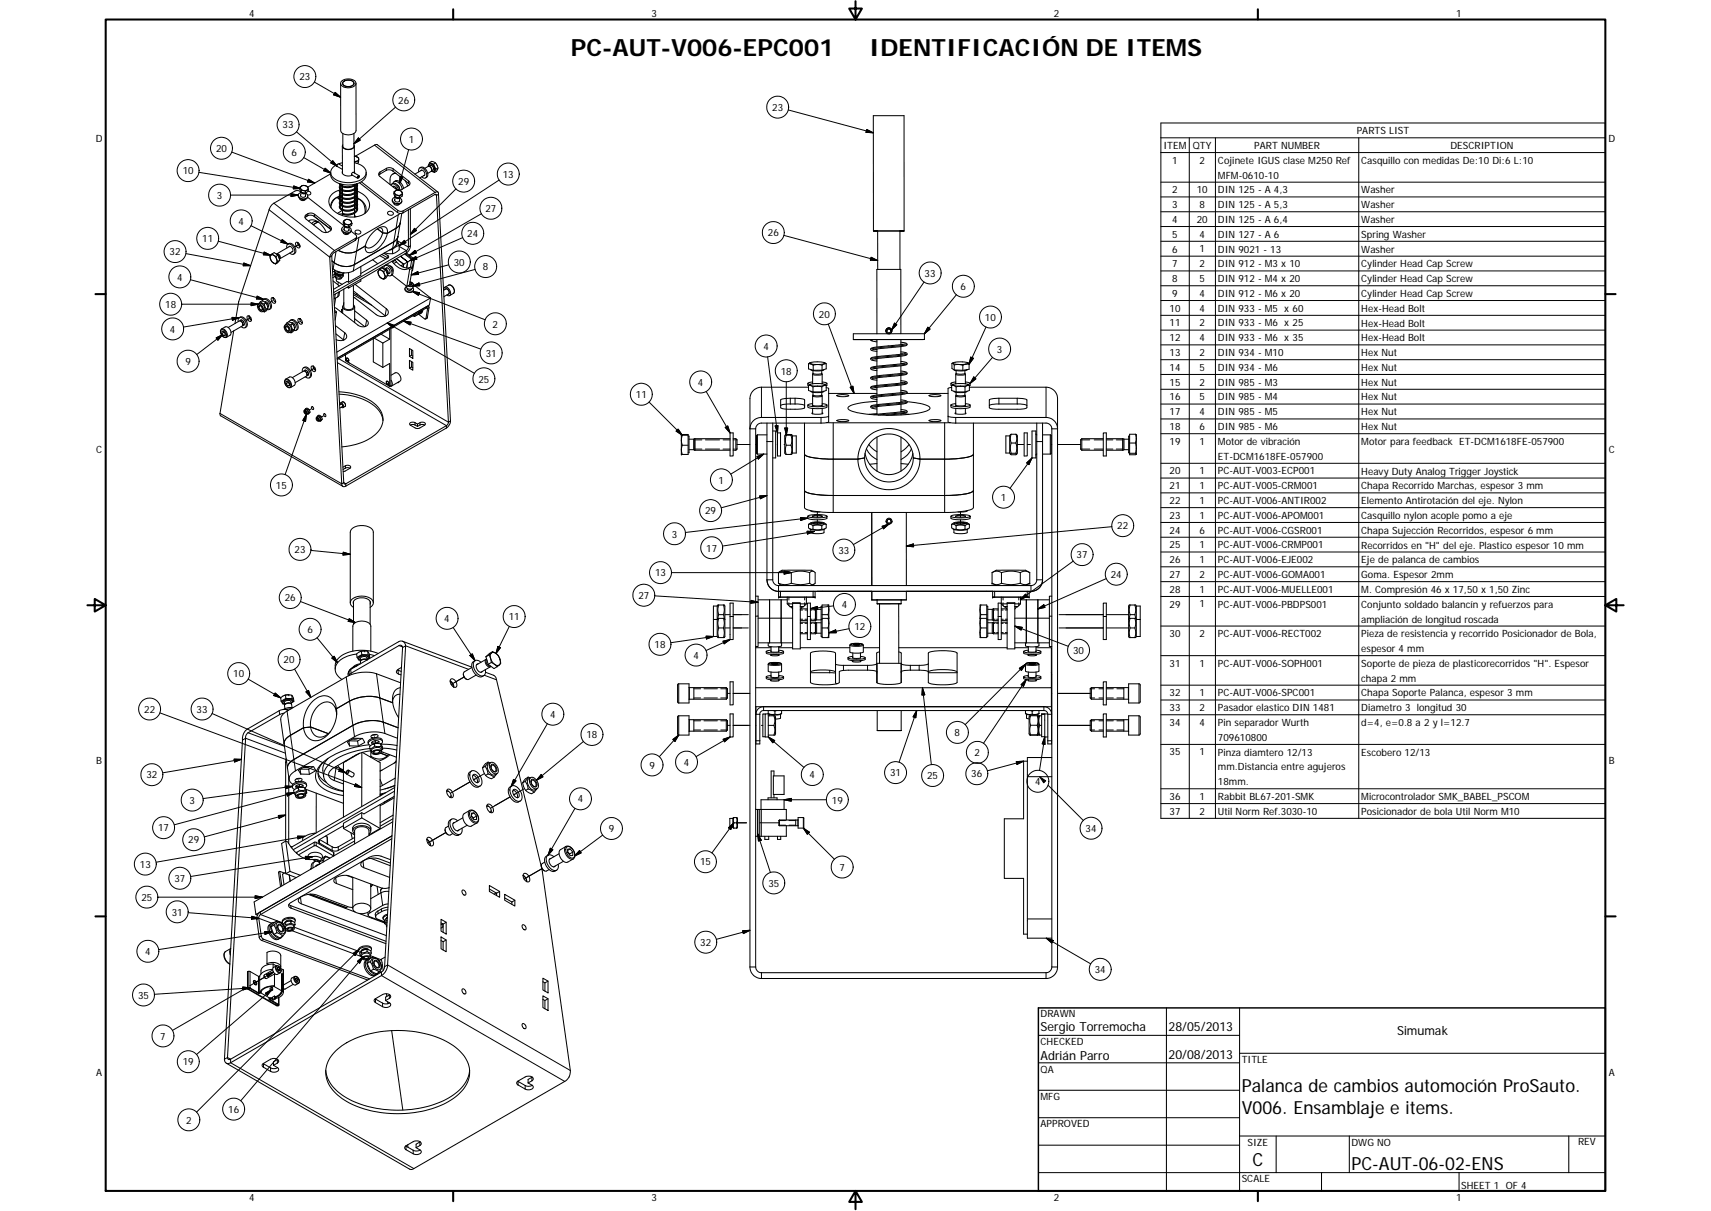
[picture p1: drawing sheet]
<svg xmlns="http://www.w3.org/2000/svg" width="594mm" height="420mm" viewBox="0 0 594 420" stroke-linecap="round" stroke-linejoin="round" font-family="sans-serif">
<defs><g id="words">
<g font-size="8.2">
<text x="198.2" y="19.3">PC-AUT-V006-EPC001</text>
<text x="301.8" y="19.3">IDENTIFICACIÓN DE ITEMS</text>
</g>
<g font-size="6.3">
<text x="431.1" y="379">Palanca de cambios automoción ProSauto.</text>
<text x="431.1" y="386.6">V006. Ensamblaje e items.</text>
<text x="434.8" y="404.7">C</text>
<text x="469.2" y="406">PC-AUT-06-02-ENS</text>
</g>
<g font-size="4.4">
<text x="361.3" y="357.5">Sergio Torremocha</text>
<text x="405.8" y="357.8">28/05/2013</text>
<text x="485.1" y="359.2">Simumak</text>
<text x="361.3" y="367.9">Adrián Parro</text>
<text x="405.8" y="367.3">20/08/2013</text>
</g>
<g font-size="3.5">
<text x="86.6" y="5.8">4</text>
<text x="226.3" y="5.8">3</text>
<text x="365.9" y="5.8">2</text>
<text x="505.6" y="5.8">1</text>
<text x="104" y="27.9">23</text>
<text x="138.3" y="36">26</text>
<text x="268.1" y="38.5">23</text>
<text x="98.1" y="44.6">33</text>
<text x="471.1" y="46.5">PARTS LIST</text>
<text x="33.2" y="49.4">D</text>
<text x="75" y="52.8">20</text>
<text x="141.9" y="49.5">1</text>
<text x="404" y="51.6">ITEM</text>
<text x="414.2" y="51.7">QTY</text>
<text x="435.5" y="51.6">PART NUMBER</text>
<text x="503.6" y="51.7">DESCRIPTION</text>
<text x="558.5" y="49.4">D</text>
<text x="101.3" y="54.1">6</text>
<text x="407" y="56.8">1</text>
<text x="416.5" y="56.8">2</text>
<text x="422.9" y="56.9">Cojinete IGUS clase M250 Ref</text>
<text x="472.7" y="56.9">Casquillo con medidas De:10 Di:6 L:10</text>
<text x="63.4" y="60.5">10</text>
<text x="159.1" y="64.2">29</text>
<text x="174.6" y="61.7">13</text>
<text x="422.9" y="62">MFM-0610-10</text>
<text x="75.3" y="69">3</text>
<text x="407" y="67.1">2</text>
<text x="415.5" y="67.1">10</text>
<text x="422.9" y="67.1">DIN 125 - A 4,3</text>
<text x="472.7" y="67.1">Washer</text>
<text x="82.8" y="77.9">4</text>
<text x="168.6" y="73.6">27</text>
<text x="407" y="72.2">3</text>
<text x="407" y="77.3">4</text>
<text x="415.5" y="77.3">20</text>
<text x="416.5" y="72.2">8</text>
<text x="422.9" y="72.2">DIN 125 - A 5,3</text>
<text x="422.9" y="77.3">DIN 125 - A 6,4</text>
<text x="472.7" y="72.2">Washer</text>
<text x="472.7" y="77.4">Washer</text>
<text x="162.3" y="82.3">24</text>
<text x="266.6" y="82">26</text>
<text x="407" y="82.4">5</text>
<text x="416.5" y="82.4">4</text>
<text x="422.9" y="82.5">DIN 127 - A 6</text>
<text x="472.7" y="82.5">Spring Washer</text>
<text x="58.9" y="88.6">32</text>
<text x="70.2" y="84">11</text>
<text x="407" y="87.6">6</text>
<text x="416.5" y="87.6">1</text>
<text x="422.9" y="87.6">DIN 9021 - 13</text>
<text x="472.7" y="87.6">Washer</text>
<text x="157.6" y="92.2">30</text>
<text x="167.7" y="93.8">8</text>
<text x="407" y="92.7">7</text>
<text x="416.5" y="92.7">2</text>
<text x="422.9" y="92.7">DIN 912 - M3 x 10</text>
<text x="472.7" y="92.8">Cylinder Head Cap Screw</text>
<text x="61.5" y="97.4">4</text>
<text x="321" y="96">33</text>
<text x="333.5" y="100.6">6</text>
<text x="407" y="97.9">8</text>
<text x="416.5" y="97.9">5</text>
<text x="422.9" y="97.9">DIN 912 - M4 x 20</text>
<text x="472.7" y="97.9">Cylinder Head Cap Screw</text>
<text x="57.4" y="106.9">18</text>
<text x="407" y="103">9</text>
<text x="416.5" y="103">4</text>
<text x="422.9" y="103">DIN 912 - M6 x 20</text>
<text x="472.7" y="103">Cylinder Head Cap Screw</text>
<text x="171" y="113.6">2</text>
<text x="284.3" y="110.2">20</text>
<text x="342" y="111.3">10</text>
<text x="406.1" y="108.1">10</text>
<text x="406.1" y="113.3">11</text>
<text x="416.5" y="108.1">4</text>
<text x="416.5" y="113.3">2</text>
<text x="422.9" y="108.1">DIN 933 - M5 x 60</text>
<text x="422.9" y="113.3">DIN 933 - M6 x 25</text>
<text x="472.7" y="108.2">Hex-Head Bolt</text>
<text x="472.7" y="113.3">Hex-Head Bolt</text>
<text x="59" y="115.4">4</text>
<text x="406.1" y="118.4">12</text>
<text x="416.5" y="118.4">4</text>
<text x="422.9" y="118.4">DIN 933 - M6 x 35</text>
<text x="472.7" y="118.4">Hex-Head Bolt</text>
<text x="168.6" y="123.8">31</text>
<text x="265.1" y="121.3">4</text>
<text x="346.1" y="122.4">3</text>
<text x="406.1" y="123.5">13</text>
<text x="416.5" y="123.5">2</text>
<text x="422.9" y="123.5">DIN 934 - M10</text>
<text x="472.7" y="123.5">Hex Nut</text>
<text x="64.4" y="126.6">9</text>
<text x="271.1" y="130">18</text>
<text x="406.1" y="128.7">14</text>
<text x="416.5" y="128.7">5</text>
<text x="422.9" y="128.7">DIN 934 - M6</text>
<text x="472.7" y="128.7">Hex Nut</text>
<text x="166.1" y="132.7">25</text>
<text x="242.4" y="133.8">4</text>
<text x="406.1" y="133.8">15</text>
<text x="416.5" y="133.8">2</text>
<text x="422.9" y="133.8">DIN 985 - M3</text>
<text x="472.7" y="133.8">Hex Nut</text>
<text x="220.8" y="138.1">11</text>
<text x="406.1" y="138.9">16</text>
<text x="416.5" y="138.9">5</text>
<text x="422.9" y="138.9">DIN 985 - M4</text>
<text x="472.7" y="138.9">Hex Nut</text>
<text x="406.1" y="144.1">17</text>
<text x="406.1" y="149.2">18</text>
<text x="416.5" y="144.1">4</text>
<text x="416.5" y="149.2">6</text>
<text x="422.9" y="144.1">DIN 985 - M5</text>
<text x="422.9" y="149.2">DIN 985 - M6</text>
<text x="472.7" y="144.1">Hex Nut</text>
<text x="472.7" y="149.2">Hex Nut</text>
<text x="406.1" y="154.3">19</text>
<text x="416.5" y="154.3">1</text>
<text x="422.9" y="154.5">Motor de vibración</text>
<text x="472.7" y="154.4">Motor para feedback ET-DCM1618FE-057900</text>
<text x="33.4" y="157.3">C</text>
<text x="422.9" y="159.6">ET-DCM1618FE-057900</text>
<text x="558.6" y="157.3">C</text>
<text x="249.5" y="167.8">1</text>
<text x="406.1" y="164.6">20</text>
<text x="416.5" y="164.6">1</text>
<text x="422.9" y="164.6">PC-AUT-V003-ECP001</text>
<text x="472.7" y="164.7">Heavy Duty Analog Trigger Joystick</text>
<text x="95.8" y="169.5">15</text>
<text x="347.5" y="173.8">1</text>
<text x="406.1" y="169.7">21</text>
<text x="416.5" y="169.7">1</text>
<text x="422.9" y="169.7">PC-AUT-V005-CRM001</text>
<text x="472.7" y="169.8">Chapa Recorrido Marchas, espesor 3 mm</text>
<text x="244.8" y="178.5">29</text>
<text x="406.1" y="174.9">22</text>
<text x="416.5" y="174.9">1</text>
<text x="422.9" y="174.9">PC-AUT-V006-ANTIR002</text>
<text x="472.7" y="175">Elemento Antirotación del eje. Nylon</text>
<text x="387.9" y="183.7">22</text>
<text x="406.1" y="180">23</text>
<text x="406.1" y="185.1">24</text>
<text x="416.5" y="180">1</text>
<text x="416.5" y="185.1">6</text>
<text x="422.9" y="180">PC-AUT-V006-APOM001</text>
<text x="422.9" y="185.1">PC-AUT-V006-CGSR001</text>
<text x="472.7" y="180">Casquillo nylon acople pomo a eje</text>
<text x="472.7" y="185.3">Chapa Sujección Recorridos, espesor 6 mm</text>
<text x="102.3" y="191.9">23</text>
<text x="233.2" y="186.5">3</text>
<text x="245.2" y="191.3">17</text>
<text x="406.1" y="190.3">25</text>
<text x="416.5" y="190.2">1</text>
<text x="422.9" y="190.3">PC-AUT-V006-CRMP001</text>
<text x="472.7" y="190.3">Recorridos en &quot;H&quot; del eje. Plastico espesor 10 mm</text>
<text x="291.1" y="192.2">33</text>
<text x="373.8" y="193.7">37</text>
<text x="406.1" y="195.4">26</text>
<text x="416.5" y="195.4">1</text>
<text x="422.9" y="195.4">PC-AUT-V006-EJE002</text>
<text x="472.7" y="195.4">Eje de palanca de cambios</text>
<text x="227.4" y="200">13</text>
<text x="385.6" y="200.5">24</text>
<text x="406.1" y="200.5">27</text>
<text x="416.5" y="200.5">2</text>
<text x="422.9" y="200.5">PC-AUT-V006-GOMA001</text>
<text x="472.7" y="200.5">Goma. Espesor 2mm</text>
<text x="98.9" y="208.6">26</text>
<text x="221.7" y="207.8">27</text>
<text x="406.1" y="205.7">28</text>
<text x="416.5" y="205.7">1</text>
<text x="422.9" y="205.7">PC-AUT-V006-MUELLE001</text>
<text x="472.7" y="205.8">M. Compresión 46 x 17,50 x 1,50 Zinc</text>
<text x="154.3" y="215.8">4</text>
<text x="176.6" y="215.2">11</text>
<text x="292.3" y="211">4</text>
<text x="406.1" y="210.8">29</text>
<text x="416.5" y="210.8">1</text>
<text x="422.9" y="210.8">PC-AUT-V006-PBDPS001</text>
<text x="472.7" y="210.9">Conjunto soldado balancín y refuerzos para</text>
<text x="106.7" y="219.6">6</text>
<text x="296.6" y="218.7">12</text>
<text x="406.1" y="221">30</text>
<text x="416.5" y="221">2</text>
<text x="422.9" y="221">PC-AUT-V006-RECT002</text>
<text x="472.7" y="216.1">ampliación de longitud roscada</text>
<text x="472.7" y="221.1">Pieza de resistencia y recorrido Posicionador de Bola,</text>
<text x="227.3" y="224.8">18</text>
<text x="372.6" y="226.9">30</text>
<text x="472.7" y="226.2">espesor 4 mm</text>
<text x="98.5" y="230.1">20</text>
<text x="240.7" y="228.5">4</text>
<text x="406.1" y="231.3">31</text>
<text x="416.5" y="231.3">1</text>
<text x="422.9" y="231.3">PC-AUT-V006-SOPH001</text>
<text x="472.7" y="231.4">Soporte de pieza de plasticorecorridos &quot;H&quot;. Espesor</text>
<text x="81" y="235">10</text>
<text x="472.7" y="236.5">chapa 2 mm</text>
<text x="406.1" y="241.6">32</text>
<text x="416.5" y="241.6">1</text>
<text x="422.9" y="241.6">PC-AUT-V006-SPC001</text>
<text x="472.7" y="241.6">Chapa Soporte Palanca, espesor 3 mm</text>
<text x="50.1" y="247.3">22</text>
<text x="68.3" y="247.3">33</text>
<text x="191" y="249.1">4</text>
<text x="406.1" y="246.7">33</text>
<text x="406.1" y="251.9">34</text>
<text x="416.5" y="246.7">2</text>
<text x="416.5" y="251.8">4</text>
<text x="422.9" y="246.7">Pasador elastico DIN 1481</text>
<text x="422.9" y="251.9">Pin separador Wurth</text>
<text x="472.7" y="246.7">Diametro 3 longitud 30</text>
<text x="472.7" y="251.9">d=4, e=0.8 a 2 y l=12.7</text>
<text x="203.6" y="256.1">18</text>
<text x="331.4" y="255.4">8</text>
<text x="422.9" y="257">709610800</text>
<text x="338.4" y="262.3">2</text>
<text x="406.1" y="262.1">35</text>
<text x="416.5" y="262.1">1</text>
<text x="422.9" y="262.1">Pinza diamtero 12/13</text>
<text x="472.7" y="262.1">Escobero 12/13</text>
<text x="33.4" y="265.2">B</text>
<text x="225.5" y="266.7">9</text>
<text x="237.4" y="265.7">4</text>
<text x="281.1" y="270">4</text>
<text x="309" y="269.3">31</text>
<text x="337.2" y="269.7">36</text>
<text x="422.9" y="267.3">mm.Distancia entre agujeros</text>
<text x="558.6" y="265.2">B</text>
<text x="50.8" y="270.1">32</text>
<text x="321.9" y="270.3">25</text>
<text x="359.4" y="272.3">4</text>
<text x="422.9" y="272.4">18mm.</text>
<text x="65.8" y="278.9">3</text>
<text x="200.6" y="278.4">4</text>
<text x="288.8" y="278.8">19</text>
<text x="406.1" y="277.5">36</text>
<text x="416.5" y="277.5">1</text>
<text x="422.9" y="277.6">Rabbit BL67-201-SMK</text>
<text x="472.7" y="277.6">Microcontrolador SMK_BABEL_PSCOM</text>
<text x="406.1" y="282.6">37</text>
<text x="416.5" y="282.6">2</text>
<text x="422.9" y="282.7">Util Norm Ref.3030-10</text>
<text x="472.7" y="282.7">Posicionador de bola Util Norm M10</text>
<text x="54.9" y="288.4">17</text>
<text x="65.4" y="292.6">29</text>
<text x="211.4" y="288.7">9</text>
<text x="376.9" y="288.6">34</text>
<text x="48.5" y="301.1">13</text>
<text x="60.6" y="306">37</text>
<text x="243.1" y="300.2">15</text>
<text x="291.5" y="302.1">7</text>
<text x="266.8" y="307.6">35</text>
<text x="49.1" y="312.5">25</text>
<text x="59.6" y="317.6">31</text>
<text x="243.2" y="328.2">32</text>
<text x="50.4" y="331.3">4</text>
<text x="380.1" y="337.6">34</text>
<text x="47.9" y="346.5">35</text>
<text x="361.3" y="353">DRAWN</text>
<text x="55.7" y="360.7">7</text>
<text x="361.3" y="362.5">CHECKED</text>
<text x="63.5" y="369.6">19</text>
<text x="431.1" y="368.7">TITLE</text>
<text x="33.4" y="373.2">A</text>
<text x="361.3" y="372.1">QA</text>
<text x="558.6" y="373.2">A</text>
<text x="361.3" y="381.6">MFG</text>
<text x="64.6" y="389.8">2</text>
<text x="79.2" y="386.1">16</text>
<text x="361.3" y="391.2">APPROVED</text>
<text x="433.2" y="397.5">SIZE</text>
<text x="469.2" y="397.5">DWG NO</text>
<text x="547.9" y="397.4">REV</text>
<text x="431.1" y="410.2">SCALE</text>
<text x="507.3" y="412.4">SHEET 1 OF 4</text>
<text x="86.6" y="416.7">4</text>
<text x="226.3" y="416.7">3</text>
<text x="365.9" y="416.7">2</text>
<text x="505.6" y="416.7">1</text>
</g>
</g></defs>
<g fill="none" stroke="#000" stroke-width=".35">
<path d="M109.1 28.5l9.2 5.2M116.4 32l1.9 1.7-2.4-.8zM137.3 37.2l-14.4 12.7M273.7 38.1l29.5 8M69.1 59.8l35.3 5.6M80.5 52.8l28.8 10.7M102.9 45.7l14.2 12M105.5 54.7l9.3 5.3M112.9 58.4l1.9 1.6-2.4-.8zM115.5 55.8l1.6 1.9-2.2-1.2zM124.4 47.9l.7 .7-2.2 1.3zM130 50.4l21.1 16.4"/>
<path d="M131.9 59.7v.7M134.2 58.4l-.1 .7M136.6 58.6l-.2 .8M141.9 51.9l-3.2 11.8M300.9 44.9l2.3 1.2-2.5-.2zM403.1 42.7h154.3v241.2h-154.3zM403.1 47.8h154.3M403.1 52.9h154.3M412.9 47.8v236.1M422 47.8v236.1M471.8 47.8v236.1M80.1 67.7a3.8 3.8 0 0 1-5.4 3.5 3.8 3.8 0 0 1-.9-6.4 3.8 3.8 0 0 1 6.1 2l.2 .9h23.5"/>
<path d="M87.2 78.3l12.8 6.4M93.4 72.8l21.1 16.4M95.1 70.5l21 16.4M101.1 67.2l2.5 .5-2.5 .5zM102 64.5l2.4 .9-2.6 .1zM106.4 74.5l-.2 .7M106.9 74.1l-.1 .8M107.1 62.2l2.2 1.3-2.5-.4zM109.3 74.4l-.2 .7M114.6 78.5l-.1 .8M117.8 63.7a4 4 0 0 0 5.6 .5l.4-.4M124.2 64.2a3.6 3.6 0 0 1-4.7 2.1l-1.1-.5-.6-.9"/>
<path d="M124.2 71a3.7 3.7 0 0 1-5 2l-.8-.4-.6-.9M124.2 69.7a3.7 3.7 0 0 1-5 1.9l-1-.5-.4-.8M124.2 68.3a3.5 3.5 0 0 1-4.7 2.1l-1.1-.5-.6-.9M124.2 66.9a3.8 3.8 0 0 1-5.2 1.9l-.8-.4-.4-.8M124.2 65.6a3.8 3.8 0 0 1-5.2 1.9l-.9-.6-.3-.6M124.2 72.4a3.6 3.6 0 0 1-4.8 2l-.6-.2M137.6 65.3l-.3 .2M138.1 73l-.1 .7M138.3 74.5l-2 11.6M138.9 61.2l1 .2-1.2 2.3zM140 73.2l-.1 .7M141.9 62.8l-.1 .7"/>
<path d="M143.9 79.2l.7 .7-2.1 1.4zM151.1 67.4l.4 .4M158.3 65.5l-15.8 15.8M167.2 74.1l-25 14.5M173.3 62.5l-34.7 22.7M403.1 63.2h154.3M403.1 68.3h154.3M403.1 73.5h154.3M403.1 78.6h154.3M64.6 88l22.4 4.2M66.1 97l25.5 6.9M75.8 83.7l18.2 4.9"/>
<path d="M84.6 91.2l2.4 1h-2.6zM91.7 87.4l2.3 1.2-2.6-.2zM98 83.1l2 1.6-2.5-.7zM103.9 84.7l-1.6 1 .9-.5M116.7 87.3l-1 6M117.7 95.4h.1M117.8 94.4v.2M123.4 82.7l-.1 .7M124.6 82.4l-1.9 11.6M125.3 95.5l-4.3 2.4-.5-.3M134.7 88.7v.8M137.9 83.5l3.9 2.2 .7-.4"/>
<path d="M138.6 85.5l2.5 1.5v.8M138.6 85.2l1.8-1.8 .6 .8zM142.2 88.6l1.9-1.7 .5 .9zM142.3 90.4l2-1.4 .5 .9zM142.4 97.9a.78 .78 0 0 1 1 .8 .78 .78 0 0 1-1.2 .6l-.4-.2M142.8 95.4l2.3-1.2 .2 1zM143.2 99.3l2.3-1.1 .2 .9zM143.5 98.9a1.28 1.28 0 0 1-1.9 .3M155.7 98.9a1.92 1.92 0 0 1 1.7 2.9M155.8 91.9l-13 3.5M160.6 82.4l-18.3 8M165 93.5l-21.8 5.8"/>
<path d="M272.2 81.7l32.6 8.7M302.5 89.3l2.3 1.1-2.6-.2zM320.8 97.9l-11.2 16.6M403.1 83.7h154.3M403.1 88.9h154.3M403.1 94h154.3M403.1 99.1h154.3M63.1 105.5a3.8 3.8 0 0 1-5.7 3.3 3.8 3.8 0 0 1-.3-6.5 3.8 3.8 0 0 1 5.9 2.8l.1 .4h26.6M75.1 117.2l2.2-1.1-1.6 1.9zM76.8 114.5a1.55 1.55 0 0 1 1.6 .7 1.55 1.55 0 0 1-.1 1.8 1.79 1.79 0 0 1-1.5-2.5zM76.9 114.2a1.92 1.92 0 0 1 1.7 2.9M77.3 116.1l-9 6.9"/>
<path d="M80.6 110.1l2.5 .1-2.4 .9zM83.1 110.2l-19.4 3.3M84.3 111.8l.3-.2-.4 .3M87.1 110.2l-1.6 .9 .8-.5M87.2 105.1l2.5 .4-2.5 .5zM89.3 102.7l2.3 1.2-2.6-.2zM92.7 105.5l.3-.2-.4 .3M94.7 104.4l-.8 .4M102 112.8l.3-.2-.4 .2M104 111.6l-.8 .5M116.4 102l-.2 1.6M117.5 101.4l-.2 1.6"/>
<path d="M119.7 115.4l-.5 2.5M127.3 111.1l-.4 2.2M134.1 107.1l-.4 2.5M134.5 112l30.2 17.5M134.5 112l2.4 .9-.5 .8zM140.2 111.4l26.8 9.7M140.2 111.4l2.5 .4-.3 .9zM143.2 101.1l25.3 9.9M143.2 101.1l2.5 .5-.4 .9zM146 108.1l-.7 .9M148.2 106.4l-.1 .4M148.4 110.2l-.5 .3"/>
<path d="M148.9 106.8l-.4 .3-.3-.3M154.7 100.3a1.06 1.06 0 0 1 1.1 .5 1.06 1.06 0 0 1-.1 1.3M154.8 100.3a1.16 1.16 0 0 1 1 1.7M287.6 112.5l8.9 24M303.7 117.8h-1.4M310.6 112.1l.8 .6-1.8 1.8zM315 119.5l-2.4 .5-8.9 .8-1.4 .4M322.1 113.5l.8 .7-1.9 1.6zM332.1 102.3l-11.1 13.5M342.3 113.5l-5.8 12.9M403.1 104.3h154.3M403.1 109.4h154.3"/>
<path d="M403.1 114.5h154.3M403.1 119.7h154.3M99.1 131.9a1.57 1.57 0 0 1 1.6 .7 1.57 1.57 0 0 1-.1 1.8 1.88 1.88 0 0 1-1.5-2.5zM99.2 131.6a1.94 1.94 0 0 1 1.7 2.9M106.5 129.2l.4-.2-.4 .3M109.3 127.6l-1.5 1M117.2 125.8l37.8 21.9v.8M117.6 124.4l38.1 22.1M118.8 139.4a1.07 1.07 0 0 1 1 1.7M225.4 139.5l11.5 11.5M245.2 135.8l8.3 14.4M264.4 134.3v10.5"/>
<path d="M266.5 123.8l3.5 26.4M273 132.4v18.6M274.4 138.2v2M276 138.2v2M295.2 134.3l.9-.3 .4 2.5zM315 136.1l-1.1 .4-8.8 .8-2.8 .5M315 132.8l-2.4 .5-8.8 .8-1.5 .4M315 126.2l-1.5 .3-8.9 .9-2.3 .4M315 122.8l-2.4 .5-7.5 .7-2.8 .5M315 129.5l-2.4 .5-9 .8-1.3 .4M315 139.5l-1.5 .4-7.8 .7-3.4 .6M337.1 123.9l.9 .4-1.5 2.1z"/>
<path d="M338.1 130.8l.7 .6-2 1.6zM344.6 124l-7.8 9M346.8 138.2v2M353.2 138.2v2M363.2 134.3v10.5M403.1 124.8h154.3M403.1 129.9h154.3M403.1 135.1h154.3M76.4 143.4l42.3 24.5M106.4 143.7l-.3 2.5-1-.3zM106.4 143.7l-7.4 21M108.1 141.8l-.7 .4"/>
<path d="M112.3 144.3l-.7 .4M118.3 140.3a.49 .49 0 0 1 .6 .2 .49 .49 0 0 1-.1 .6M118.4 140.2l.5 .4v.5M144.1 146.6v.8M145.8 146.6v.8M235.5 148.9l1.4 2.1-2.1-1.4zM241.3 155.8h2.4M241.3 152.6h2.4M244.9 155.8h4.9M244.9 152.6h4.9M251.1 155.8h2.4M251.1 152.6h2.4"/>
<path d="M251.8 148.3l.9-.5 .8 2.4zM254.6 155.8h.4M254.6 152.6h.4M255.5 155.8h.4M255.5 152.6h.4M255.9 154.2h4.5M262.4 154.2h.3M262.8 158.4l2.4-.9-1.9 1.8zM265.2 157.5l-11.5 7M266.3 153.2h2M269.1 147.8l1-.1-.1 2.5zM269.8 154.2h.2"/>
<path d="M272.2 154.2h.3M272.5 148.5h1l-.5 2.5zM285.1 144.8v2M289.3 146.7v31.1M315 142.8l-2.7 .5-7.3 .7M328 146.7v31.1M331.8 144.8v2M353.2 154.2h2.2M356.7 154.2h1.1M358.3 158.9l-7.6 10.5M360 153.2h2M365 154.2h.2"/>
<path d="M367.2 154.2h8M375.2 152.6h3.2M375.2 155.8h3.2M379.9 152.6h3.2M379.9 155.8h3.2M384.1 152.6h2.3M384.1 155.8h2.3M387.6 152.6h2.3M387.6 155.8h2.3M403.1 140.2h154.3M403.1 145.4h154.3M403.1 150.5h154.3"/>
<path d="M119.4 167.4l.7 .5v.8M119.9 161.6v.8M263.8 172.1l2.5-.2-2.3 1.1zM266.3 171.9l-15.9 4.3M277.9 179.6l2.6 .2-2.5 .8zM280.5 179.8l-42.5 4.9M283.8 177.5v1.9M333.5 177.5v1.9M356.5 160.6l1.8-1.7-1.1 2.3zM403.1 160.7h154.3M403.1 165.9h154.3M403.1 171h154.3"/>
<path d="M403.1 176.1h154.3M107.9 191l13.7 1.3M119.2 191.6l2.4 .7-2.5 .3zM233.1 198.7a3.8 3.8 0 0 1-5.6 3.2 3.8 3.8 0 0 1-.3-6.5 3.8 3.8 0 0 1 5.9 2.8v.5h41.7M272.3 198.2l2.5 .5-2.5 .5zM280.2 184.3l2.6 .1-2.4 .9zM282.8 184.4l-31.9 5.1M283.8 180.3v1.5M306.3 182.6l2.4-.8-1.9 1.7zM308.7 181.8l-12.4 7.2M314.7 189.5l2.4-.8 .1 1zM333.5 180.3v1.5"/>
<path d="M372.7 194.7l-18.4 13.3M386.1 182.7l-71.4 6.8M403.1 181.3h154.3M403.1 186.4h154.3M403.1 191.5h154.3M403.1 196.7h154.3M104.3 208.7l19.1 7.3M121.3 214.7l2.1 1.3-2.5-.4zM157.3 217.7l7.6 11.5M176.8 217.3l-4.6 9.4M227.3 206.7l35.9 2.3M251.7 217.9h1.8"/>
<path d="M251.7 213.3h1.8M254.6 217.9h5.2M254.6 213.3h5.2M260.8 208.3l2.4 .7-2.5 .3zM266.3 201.2h2M270.3 203.2v2M271 205.2v2M273.3 207.2h6.7M273.9 207.2v1M273.9 209.1v1M277.9 219.5h.8M277.9 214.8h.8"/>
<path d="M277.9 216.3h.8M277.9 211.6h.8M279.4 207.2v1M279.4 209.1v1M279.5 219.5h.8M279.5 214.8h.8M279.5 216.3h.8M279.5 211.6h.8M281.4 211.2l2.4-.8 .1 1zM281.4 216.3h.6M281.4 211.6h.6M281.4 219.5h.6"/>
<path d="M281.4 214.8h.6M282.3 205.2v2M282.5 216.3h.6M282.5 211.6h.6M282.5 219.5h.6M282.5 214.8h.6M285.7 205.2h.1M287.8 219.5l2.3-1 .3 1zM289.4 210.2l-8 1M294.8 218.1l-7 1.4M302.7 205.2h12M342.6 205.2h.1"/>
<path d="M344.9 216.3h.6M344.9 211.6h.6M344.9 219.5h.6M344.9 214.8h.6M345.3 205.2v2M346 216.3h.6M346 211.6h.6M346 219.5h.6M346 214.8h.6M347.7 207.2h6.6M347.7 216.3h.6M347.7 211.6h.6"/>
<path d="M347.7 219.5h.6M347.7 214.8h.6M348.3 207.2v1M348.3 209.1v1M349 216.3h.7M349 211.6h.7M349 219.5h.7M349 214.8h.7M352.4 217.2l2.5 .5-.4 .9zM352.4 217.2l18.5 7M353.7 207.2v1M353.7 209.1v1"/>
<path d="M356.1 206.2l.6 .7-2.4 1.1zM356.7 205.2v2M358 203.2v2M360 201.2h2M360.4 211.3l2-1.5 .4 .9zM367.7 217.9h15.4M367.7 213.3h15.4M384.1 200.7l-23.7 10.6M384.1 217.9h7.8M384.1 213.3h7.8M403.1 201.8h154.3M403.1 206.9h154.3"/>
<path d="M403.1 217.2h154.3M86.2 235.6l11.3 6.5M102.3 232.1l5.6 9.9M110.1 221.3l7.1 8.6M115.2 228.3l.8-.6 1.2 2.2zM120.2 234.9l2.9 20.7M121.2 232.9l-.3 1.1M121.7 232.3l.2 1.3M123.9 231.1l-1.4 .5-1 .8M130.7 233.8l2.9 20.7M138.1 232.5l.2 1.3M138.5 224l1.2 .4"/>
<path d="M140.8 224.1l21.9 8.1M157.8 236.8l3.3-1.9-4.5 2.6M163.1 227.4l.9-.5 .9 2.3zM168.1 234.3l4.3 1.6M172.9 224.3l.9 .4-1.6 2zM235.7 237.3v6.6M239.3 238.6v4M240.9 239h2.4M244.4 239h4.7M245.2 220.7l2.5 .1-2.4 .9zM247.7 220.8l-14.8 2.2M250.2 239h2.4"/>
<path d="M251 222.5l2.5-.6-2.1 1.5zM253.5 221.9l-8.4 3.8M266.7 230.5a6.9 6.9 0 0 0 4.7 0M267 230.2a6.1 6.1 0 0 1 4.1 0 5.9 5.9 0 0 1-4.1 0zM288.1 232.6v.8M292.9 230.8v1.8M295.1 223.8a7 7 0 0 0 4.7 0M295.4 223.5a6.2 6.2 0 0 1 4.1 .1 5.9 5.9 0 0 1-4.1-.1zM301.2 230.8v1.7M316.1 230.8v1.7M319.1 230.8v1.7M320.3 238.6l3.1 26.7"/>
<path d="M320.3 238.6l.8 2.5-1 .1zM353.9 231.9l2.2-1.4-1.5 2.1zM354.5 237.6l1.8-1.8-.9 2.3zM356.3 230.2a6.2 6.2 0 0 1 4.2 0 5.9 5.9 0 0 1-4.2 0zM356.3 235.8l-14.8 22.1M360.7 230.5a7 7 0 0 1-4.6 0l-21 20.9M378.6 239h1.5M381.6 239h1.5M384.1 239h2.5M387.8 239h2.4M391.8 238.6v4M395.5 237.3v6.6"/>
<path d="M403.1 227.5h154.3M403.1 237.7h154.3M55.5 247.3l70.1 26M73.6 247.5l46.5 20.7M85.3 256.1l13.8 5.2M86.1 254.2l12.7 4.7M95.6 240.5l1.9 1.6-2.4-.8zM96.9 246.6l.2 1.3M99.7 246.7l2.9 20.7M99.7 246.3l.1 .4M106.2 240.1l.9-.6 .8 2.5zM130 255.6l.1 .4"/>
<path d="M130.3 257.4v-.4l.1 1M190 251.1l-12.5 21.7M202.6 257.2l-16.3 13.5M233.6 256.6l2.1-1.6-1.3 2.2zM235.7 248.3v6.7l-6.8 7.6M239.3 249.7v4M240.9 250.1h2.4M240.9 253.3h2.4M240.9 242.2h2.4M244.4 250.1h4.7M244.4 253.3h4.7M244.4 242.2h4.7"/>
<path d="M250.2 250.1h2.4M250.2 253.3h2.4M250.2 242.2h2.4M251.1 256.5l2.4-.8-1.9 1.7zM252.6 251.7h.9M252.6 240.6h.9M253.5 255.7l-11.8 6.8M254.6 251.7h5.8M254.6 240.6h5.8M262.4 251.7h.1M262.5 257h1.3M262.5 247.8h1.3"/>
<path d="M264.3 251.7h.6M265.1 245.2v1.3M266.8 255.7l12.3 10.6M266.8 255.7l2.2 1.2-.7 .8zM318.3 246.5l-6.1 18M318.3 246.5l-.3 2.5-1-.3zM360.5 248.6v6.2M362.5 245.2v1.3M362.7 255.7l.1 2.5-.9-.1zM362.7 255.7l-1.8 11.6M363.8 257h1.3M363.8 247.8h1.3"/>
<path d="M365.1 251.7h.1M365.1 240.6h.1M367.2 251.7h11.3M367.2 240.6h11.3M378.6 253.3h1.5M378.6 242.2h1.5M378.6 250.1h1.5M381.6 253.3h1.5M381.6 242.2h1.5M381.6 250.1h1.5M384.1 253.3h2.5M384.1 242.2h2.5"/>
<path d="M384.1 250.1h2.5M387.8 250.1h2.4M387.8 253.3h2.4M387.8 242.2h2.4M391.8 249.7v4M395.5 248.3v6.7M403.1 242.9h154.3M403.1 248h154.3M403.1 258.3h154.3M81.3 263.4l2.5 .1-2.3 .9zM83.8 263.5l-27.3 4.6M99 272.7l2.6 .1-2.5 .9z"/>
<path d="M99.5 264.3l-.3 .2M99.5 275.2l2.6-.2-2.3 1.2zM101.6 272.8l-31.1 4.3M102.1 275l-41.6 11.2M103.7 270.8v.4M103.9 272.6v-.4l.1 1M116.7 266.1l-.7 4.7M118.1 266.7l2 1.5-2.4-.6zM123.4 271.9l2.2 1.4-2.5-.4zM132 270.5l.8 2M157.8 274.4l5.4-3.1-6.7 3.8M168.2 268.4l-3.8 2.2 .5-.3"/>
<path d="M171.7 279.6l5.4-3.1-6.6 3.8M178.3 270.4l.9 .5-1.7 1.9zM182.1 273.6l-3.7 2.2 .5-.3M187.9 268.8l.6 .7-2.2 1.2zM272.2 277.5l2.5-.5v1zM272.2 277.5h14.7M352.9 264.2l2.5-.1-2.3 1.1zM355.4 264.1l-12.6 3.3M363.9 272.4l12.2 12.3M403.1 273.7h154.3M403.1 278.8h154.3M96.6 282.9l2.6-.1-2.3 1.1z"/>
<path d="M99.2 282.8l-28.3 7.6M100.9 293.6l.4 .3v.3M103.1 295.7v.4M103.3 290.1l2.5 .1-2.3 .9zM105.8 290.2l-51.6 8.9M106 297.1l2.6 .1-2.4 .9zM106.9 297.1a3 3 0 0 1 4.6-.8l.4 .8M108.6 297.2l-42.4 6.9M109.1 292.2v1.3M109.5 298.7l.1 .2M109.8 292.2v1.3M110.9 291.3v1.2"/>
<path d="M115.4 293.8l-.1 1.2M115.8 295.7v1.2M117.4 293.8v1.2M126 298.8l.3 2.3M126.4 282.4l-.8-.4-6.4 3.6M154.8 288.9l-6.3 3.6M163.1 281.2a3 3 0 0 0 1.6 4.3h.9M163.4 281.4a2.53 2.53 0 0 1 2.6 3.2 1.42 1.42 0 0 1-1.5 .5 1.42 1.42 0 0 1-1-1.2 2.22 2.22 0 0 1-.1-2.5zM191.1 294.3l.9 .5-1.7 1.9zM196.5 293.7a3 3 0 0 0 1.6 4.3h.9M196.8 293.9a2.42 2.42 0 0 1 2.8 2.7 1.13 1.13 0 0 1-1 1.2 1.13 1.13 0 0 1-1.2-.8 2.58 2.58 0 0 1-.6-3.1zM199.6 280.5l-9.3 16.2"/>
<path d="M201.2 295.1l.6 .8-2.3 1.1zM209.3 289.7l-9.8 7.3M252.9 287.2l1.9-1.7-1.1 2.3zM254.8 285.5l-7.6 10.4M256.1 285.5h3.1M263.1 289.3l4.4 13.4M263.1 289.3l1.2 2.2-1 .3zM263.1 280.8v9.4M263.8 285.5h6.6M264.3 280.8v9.4M270.4 284.7h2.4M270.4 286.3h2.4"/>
<path d="M273.9 284.7h2.4M273.9 286.3h2.4M277 284.5v2M278.9 283.7v3.6l10.8 10.8M278.9 287.3l2.1 1.4-.7 .8zM54.8 311.3a3.8 3.8 0 0 1-5.7 3.2 3.8 3.8 0 0 1-.2-6.5 3.8 3.8 0 0 1 5.9 2.8v.5h36.3M65.3 316.7l24.5 1.9M87.4 317.9l2.4 .7-2.5 .3zM88.6 310.8l2.5 .5-2.5 .4zM89.8 318.6l4.6 1.7M89.8 318.6l-.7 .4M90.3 316.4l.2 .9 7.6 2.9"/>
<path d="M100.9 314.2l.2 .9M104.3 311.3l.3 2.3M116.5 304.6l.3 1.9M128.3 316l.2 .7M131.2 316.1l.1 .9M132.3 309.8l.6 4.3M132.4 315.4l.1 .9M132.9 308.2l-.7 .8M135 308h.1M188.2 301.4l-6.2 3.6M78.3 330.1a2.94 2.94 0 0 0 1.2 4.2l.3 .1M86.1 337.1v5.7"/>
<path d="M86.8 337.1v5.7M89.8 338.8l-.2 5.8M90.2 338.7v5.7h.2M90.7 324.7l-.7 .4M91.5 325.9l-.7 .4M91.8 339.1l-3.6 2.1M91.9 323.2l2.5 .1-2.4 .9zM92.5 338.1l2.4-.9-1.9 1.7zM94.4 323.3l-39.3 6.2M94.9 337.2l-8.2 4.9M95.1 320.1l-1 1.5 1 2.6 2 1.2M95.9 335.1a1.57 1.57 0 0 0 1.4 2.4"/>
<path d="M96.1 335.2a1.38 1.38 0 0 1 1.2 2.1 1.45 1.45 0 0 1-1.2-2.1zM97.8 338.2v5.5a2.99 2.99 0 0 1-2.2 2.2M98.9 322l.2 .1M101.4 322.9l24.2 9M102 321.6l22.6 8.5M102.3 338.8a1.56 1.56 0 0 0 1.4 2.4M102.4 338.9a1.38 1.38 0 0 1 1.2 2.1 1.45 1.45 0 0 1-1.2-2.1zM122.6 330.8l2.1-1.4-1.4 2.1zM124.1 333.5l2-1.6-1.2 2.3zM124.7 329.4l-56.4 56.4M126.1 331.9l-42.5 50M128.3 332.6l-.8 1.7 1.1 2.6 2.1 1"/>
<path d="M128.5 331.5l3.7 1.4M132.5 337.2v1.3l63.6 36.7M134.6 334.8l63.4 36.6M257.8 322.9l2.6-.1-2.3 1.1zM260.4 322.8l-11.7 3.1M264.4 337.5v2M363.2 337.5v2M363.3 325.5l2.4 .8-.5 .9zM363.3 325.5l15.4 8.9M84.3 342.4l2.5 .4-2.4 .7zM84.4 343.3l-24.5 14.2M86.1 342.8v.4"/>
<path d="M86.1 342.8l.2 .1M86.8 342.8l-33.2 2.2M86.8 342.8l-.2 .1M92.2 344.6l2.2-1.3-1.6 2zM93.8 346.6l-.2 .3M93.8 346.2l-.1 .1M93.8 346.2l.1 .3M94.4 343.3l-26.1 22.5M94.6 346.1l-.8 .1M96.1 348.4l-.1 .5M96.7 346.1v2.4l-.2 .1 .2 .3M130.4 346.6v1.3"/>
<path d="M132.8 348v1.3M135.2 345.2v1.2M79 366.9l1.1 .6v1.2l63.6 36.7M91.5 369.1v1.2M94 370.5v1.2M96.3 367.6v1.3M179.9 375.2v1.2M182.3 376.6v1.2M184.7 373.8v1.2M141 397.7v1.2M143.5 399.1v1.2M145.8 396.2v1.2"/>
<circle cx="105.9" cy="26.5" r="3.8"/>
<circle cx="140.2" cy="34.7" r="3.8"/>
<circle cx="270" cy="37.2" r="3.8"/>
<circle cx="65.3" cy="59.2" r="3.8"/>
<circle cx="76.9" cy="51.4" r="3.8"/>
<circle cx="100" cy="43.3" r="3.8"/>
<circle cx="102.2" cy="52.7" r="3.8"/>
<circle cx="142.9" cy="48.2" r="3.8"/>
<circle cx="83.7" cy="76.6" r="3.8"/>
<circle cx="161" cy="62.8" r="3.8"/>
<circle cx="170.4" cy="72.3" r="3.8"/>
<circle cx="176.5" cy="60.4" r="3.8"/>
<circle cx="60.8" cy="87.3" r="3.8"/>
<circle cx="62.4" cy="96.1" r="3.8"/>
<circle cx="72.1" cy="82.7" r="3.8"/>
<circle cx="159.5" cy="90.9" r="3.8"/>
<circle cx="164.1" cy="80.9" r="3.8"/>
<circle cx="168.6" cy="92.5" r="3.8"/>
<circle cx="268.5" cy="80.7" r="3.8"/>
<circle cx="323" cy="94.7" r="3.8"/>
<circle cx="334.5" cy="99.3" r="3.8"/>
<circle cx="59.9" cy="114.1" r="3.8"/>
<circle cx="172" cy="112.3" r="3.8"/>
<circle cx="286.2" cy="108.9" r="3.8"/>
<circle cx="343.9" cy="110" r="3.8"/>
<circle cx="65.3" cy="125.3" r="3.8"/>
<circle cx="168" cy="131.4" r="3.8"/>
<circle cx="170.5" cy="122.4" r="3.8"/>
<circle cx="222.7" cy="136.8" r="3.8"/>
<circle cx="243.3" cy="132.5" r="3.8"/>
<circle cx="266" cy="120" r="3.8"/>
<circle cx="273" cy="128.6" r="3.8"/>
<circle cx="347.1" cy="121.1" r="3.8"/>
<circle cx="97.7" cy="168.2" r="3.8"/>
<circle cx="246.7" cy="177.1" r="3.8"/>
<circle cx="250.5" cy="166.5" r="3.8"/>
<circle cx="348.4" cy="172.5" r="3.8"/>
<circle cx="104.2" cy="190.6" r="3.8"/>
<circle cx="234.2" cy="185.2" r="3.8"/>
<circle cx="247.1" cy="190.1" r="3.8"/>
<circle cx="293" cy="190.9" r="3.8"/>
<circle cx="375.7" cy="192.4" r="3.8"/>
<circle cx="387.6" cy="199.2" r="3.8"/>
<circle cx="389.8" cy="182.4" r="3.8"/>
<circle cx="100.8" cy="207.3" r="3.8"/>
<circle cx="107.7" cy="218.3" r="3.8"/>
<circle cx="155.2" cy="214.5" r="3.8"/>
<circle cx="178.5" cy="213.9" r="3.8"/>
<circle cx="223.5" cy="206.5" r="3.8"/>
<circle cx="293.2" cy="209.7" r="3.8"/>
<circle cx="298.5" cy="217.4" r="3.8"/>
<circle cx="82.9" cy="233.7" r="3.8"/>
<circle cx="100.4" cy="228.8" r="3.8"/>
<circle cx="229.2" cy="223.6" r="3.8"/>
<circle cx="241.7" cy="227.3" r="3.8"/>
<circle cx="374.5" cy="225.6" r="3.8"/>
<circle cx="51.9" cy="246" r="3.8"/>
<circle cx="70.2" cy="246" r="3.8"/>
<circle cx="191.9" cy="247.8" r="3.8"/>
<circle cx="205.5" cy="254.8" r="3.8"/>
<circle cx="332.4" cy="254.1" r="3.8"/>
<circle cx="52.7" cy="268.8" r="3.8"/>
<circle cx="66.7" cy="277.6" r="3.8"/>
<circle cx="201.5" cy="277.2" r="3.8"/>
<circle cx="226.4" cy="265.4" r="3.8"/>
<circle cx="238.4" cy="264.4" r="3.8"/>
<circle cx="282" cy="268.7" r="3.8"/>
<circle cx="290.7" cy="277.5" r="3.8"/>
<circle cx="310.9" cy="268.1" r="3.8"/>
<circle cx="323.8" cy="269.1" r="3.8"/>
<circle cx="339.2" cy="268.4" r="3.8"/>
<circle cx="339.3" cy="261" r="3.8"/>
<circle cx="360.4" cy="271.1" r="3.8"/>
<circle cx="50.5" cy="299.8" r="3.8"/>
<circle cx="56.8" cy="287.2" r="3.8"/>
<circle cx="67.3" cy="291.3" r="3.8"/>
<circle cx="212.3" cy="287.5" r="3.8"/>
<circle cx="244.9" cy="299" r="3.8"/>
<circle cx="378.8" cy="287.4" r="3.8"/>
<circle cx="61.5" cy="316.4" r="3.8"/>
<circle cx="62.4" cy="304.7" r="3.8"/>
<circle cx="268.7" cy="306.3" r="3.8"/>
<circle cx="292.4" cy="300.8" r="3.8"/>
<circle cx="51.3" cy="330" r="3.8"/>
<circle cx="245" cy="326.9" r="3.8"/>
<circle cx="382" cy="336.3" r="3.8"/>
<circle cx="49.8" cy="345.2" r="3.8"/>
<circle cx="56.6" cy="359.4" r="3.8"/>
<circle cx="65.4" cy="368.4" r="3.8"/>
<circle cx="65.6" cy="388.5" r="3.8"/>
<circle cx="81.1" cy="384.8" r="3.8"/>
</g>
<g fill="none" stroke="#000" stroke-width=".36">
<path d="M118.6 28.2a3.6 3.6 0 0 1 4.9 .4 2 2 0 0 1-2.5 1.9 2.07 2.07 0 0 1-2.7-1.9zM119 28.9v.3M119.1 28.5a2.41 2.41 0 0 1 3.8 .5 2.3 2.3 0 0 1-4-.1zM119.2 28.4a2.29 2.29 0 0 1 3.7 .6 2.25 2.25 0 0 1-3.9-.2zM122.9 28.9v.3M123.6 28.9v16.3a3 3 0 0 1-4.3 1.3l-.8-.6-.2-.6v-16.4M118.9 50.7v9.5M118.9 57.6l-1.4-.7-.5 .5 .1 .3 1.8 1.1M118.9 59.5a1.64 1.64 0 0 0 2.2 1.6l1.3-.3M118.9 56.5l-1.3 .4M119 46.3v4.4a2.21 2.21 0 0 0 3.9 0v-4.4M119 50.2a1.23 1.23 0 0 0 1.5 1.7 1.83 1.83 0 0 0 2.5-1.5l-.1-.2"/>
<path d="M122.6 59.8l2.1 1.2M122.7 59.8h-.2a.49 .49 0 0 0-.4 .4 .49 .49 0 0 0 .2 .5M123 54.2l.9 .2zM123 50.7l.1 9.3v-.5M123.1 56.1l.1 .1M123.1 56.5a4.2 4.2 0 0 1 4 3.5 5.1 5.1 0 0 1-5.2 3.3 6.6 6.6 0 0 1-7-2.9 3 3 0 0 1 2.3-3.4M123.2 56.2l-.1 .3M123.4 54.2l6.9-4 .6-.1 21.2 16.6M123.9 56l-.7 .2M123.9 56h-.8M123.9 54.4l.6 .8M123.9 54.4l.6 .4v.4"/>
<path d="M124.5 55.9l-.1 .6-.5 .2M124.5 55.9l-.6 .1M124.5 55.2v.7M124.5 55.2l-.6 .8M127.2 59.8a4.2 4.2 0 0 1-4.4 4.2 7.6 7.6 0 0 1-7.7-2.3l-.3-1.9M131.6 60l2.6-1.6a2.22 2.22 0 0 1 2.4 .2l5.3 4.2a.87 .87 0 0 1 .5 .8 .87 .87 0 0 1-.5 .8l-2.3 1.3a2.32 2.32 0 0 1-2.3-.2l-5.5-4.4-.3-.6zM137.2 59.9l-.9 .5M145.4 59.6a1.06 1.06 0 0 1 .6-1.4 1.06 1.06 0 0 1 1.4 .7 1.88 1.88 0 0 1 .2 2.9l-1.2-.5M145.8 58.3a1.98 1.98 0 0 1 2.7 1.9v.8l-.7 .7M146.1 59.2a1.09 1.09 0 0 1 1.2 .4 1.09 1.09 0 0 1 .1 1.3l-.3 .1M146.5 59l-2.4 1.4M148.7 57.7l-1.2 .7"/>
<path d="M148.7 57.7a1.14 1.14 0 0 1 1 1.8l-1.2 .7M148.7 57.7l.5-1.3 1.3 .6 .8 1.7M148.9 57.7l.7-.3 .5 .3a.95 .95 0 0 1 .2 1.3l-.5 .3M149 57.1a1.53 1.53 0 0 1 1.6 .5 1.53 1.53 0 0 1 .2 1.6 .52 .52 0 0 1-.8 .2 .52 .52 0 0 1-.1-.7 1.11 1.11 0 0 0-1.1-1zM149.2 56.9a1.58 1.58 0 0 1 1.5 .8 1.58 1.58 0 0 1-.1 1.7M149.2 56.4l.7-.4a2.22 2.22 0 0 1 1.6 3.4l-.7 .4M149.8 59.4l1 .4M151.2 56.5l-.7 .5M151.3 58.7l-.5 1.1M152.1 58.3l-.8 .4M103.6 67.6a1.74 1.74 0 0 0 1.3 1.6 1.74 1.74 0 0 0 1.9-.8M104.1 68.9a1.11 1.11 0 0 0 1.9 .3"/>
<path d="M104.1 65l-.1 .6 .5 1.1M104.1 65l.3 .4M104.2 68.9v.2M104.3 66.4h-.1M104.4 67.8h-.1M104.4 65.4l.9 .7M104.4 65.4l.2 .6M104.4 67.5a.84 .84 0 0 0 .7 1 .84 .84 0 0 0 1-.7M104.5 66.6a1.75 1.75 0 0 0-2.1-.3l-7.3 4.2-1.3 1.4-10.9 32.7-1.3 7.6M104.5 66.7l1.5 .3M104.6 66.7h.1M104.6 66.8a1.07 1.07 0 0 0-1.1 1.1 1.07 1.07 0 0 0 1.2 1 1.25 1.25 0 0 0 1.6 0 1.25 1.25 0 0 0 .3-1.5l-.4-.3"/>
<path d="M104.6 66l-.1 .7M104.6 66.7a.95 .95 0 0 0 1.6 .2l-.2 1.3M104.6 66.7l-.3 1.2M104.6 66l.7 .1M104.7 64.5l-.3 .4v.5M104.7 64.5l-.6 .5M104.7 66.7l.4 .3h.8M105.3 66.1l.8 .3M105.8 69.2v.2M106 64.4l-1.3 .1M106 64.4l.7 .3 .2 .4M106 64.4l.9 .7"/>
<path d="M106 68.1h.1M106.1 66.4l-.1 .6M106.2 74.6a2.37 2.37 0 0 1 3.1-.2l5.3 4.1a.87 .87 0 0 1 .5 .8 .87 .87 0 0 1-.5 .8 2.31 2.31 0 0 1-2.9 .1l-5.4-4.1a.9 .9 0 0 1-.1-1.5zM106.6 66l-1.3 .1M106.6 66l-.5 .4M106.8 68.4l12.7 10M106.9 68.2l-.1 .2M106.9 65.1l.1 .4-.4 .5M106.9 65.1l.2 .6M107 66.3a.74 .74 0 0 1 .9 .8 .74 .74 0 0 1-1.1 .5M107.1 65.7l-.1 .7-1 .6M107.1 76.7a3.3 3.3 0 0 1 4.4 1.2l1.8 2.8"/>
<path d="M107.1 65.7l-.5 .3M108.9 74.9l5.8 4.6M109.1 75.1a2.4 2.4 0 0 0-3.2 .4M110.4 77l-1.7 1M110.5 77a1.65 1.65 0 0 0-2.2 .6M114.5 79.3l.4 .5M114.8 60.3l-8 4.6M117.1 68.5l.7 .6M117.8 63.7a3.6 3.6 0 0 0 4.8 1l1.2-.9M117.8 66a3.9 3.9 0 0 0-2.8 6.1 9.2 9.2 0 0 0 12.2 1.5 4 4 0 0 0-1.5-6.4l-1.7-.9M117.9 68.1a3.5 3.5 0 0 0-2.9 4M118 68.4a3.3 3.3 0 0 0-3.1 3.1"/>
<path d="M118.2 63.8a3.9 3.9 0 0 0 5 .1M118.3 65.8h.1M118.5 63.9l-.2 .1M118.5 67.9l-.2 .1M118.6 64.2l.3-.2v.4M118.7 79.4a1.71 1.71 0 0 0 1.4 1.6 1.71 1.71 0 0 0 1.9-1.1M118.8 65.7h.1M118.8 74.2l-1.1 .1M118.8 72.9l-1.6 1.1M118.9 70.8l-.3 .2M118.9 69.4l-.2 .3M118.9 65l-.6 .3"/>
<path d="M118.9 66.4l-.6 .3M118.9 67.7l-.6 .4M118.9 68.1l-.3 .2M118.9 66.7l-.3 .2M118.9 65.4l-.3 .2M118.9 64.8v1M118.9 66.1v1M118.9 67.5v1M118.9 68.9v.9M118.9 70.2v1M118.9 69.1l-.6 .3M118.9 70.4l-.6 .4"/>
<path d="M118.9 71.6v1M118.9 73v1M118.9 74.3v.5M119.2 76.7l.3 .5M119.2 76.7v.7l.3 1M119.5 79.6h-.1M119.5 77.2l.9 .7M119.5 77.2l.1 .5M119.5 79.3a.84 .84 0 0 0 .7 .9 .84 .84 0 0 0 1-.6M119.5 78.4l1.5 .4M119.6 78.4l.1 .1M119.6 78.6a1.05 1.05 0 0 0-1 1.1 1.05 1.05 0 0 0 1.2 1 1.23 1.23 0 0 0 1.5 0 1.23 1.23 0 0 0 .4-1.5l-.4-.4"/>
<path d="M119.6 77.7l.8 .2M119.6 77.7l-.1 .7M119.7 78.4a.95 .95 0 0 0 1.6 .2l-.2 1.4M119.7 78.4l-.3 1.3M119.8 78.5l.4 .3h.8M119.8 76.3l-.3 .3v.6M119.8 76.3l-.6 .4M120.4 77.9l.7 .3M121.1 76.2l-.8-.1-.5 .2M121.1 76.2l-1.3 .1M121.1 76.2l.7 .3 .2 .4M121.1 76.2l.9 .7"/>
<path d="M121.1 79.8v.1M121.1 78.2l-.1 .6M121.7 77.8l-1.3 .1M121.7 77.8l-.6 .4M122 76.9l.2 .7M122 76.9l-.3 .9M122.1 60.6l2.1 1.2M122.2 77.6l-.5 .2M122.2 77.6l-.1 .6-1.1 .6M123.1 65.3v.1M123.1 66.7h.1M123.1 68l.1 .1"/>
<path d="M123.1 66l.4 .1M123.1 69.4h.1M123.1 64.5v.9M123.1 65.8v1M123.1 67.2v1M123.1 68.5v1M123.1 69.9v1M123.1 74.8l.5 .4M123.1 72.6v1M123.1 74v1.3M123.1 70.7l.1 .1M123.1 75.1l.2 .2"/>
<path d="M123.1 71.3v.9M123.1 64v.1M123.1 65.8l.5 .5M123.1 64.4l.5 .5M123.2 71.2l.4 .5M123.2 69.9l.4 .4M123.2 68.5l.4 .5M123.2 67.1l.4 .5M123.4 64.2l.4 .3M123.4 65.6l.4 .3M123.4 66.9l.4 .4M123.4 68.3l.4 .3"/>
<path d="M123.4 69.7l.4 .3M123.4 71l.4 .4M123.6 68.4l.2 .1M123.6 69h-.5M123.8 70.7a2.47 2.47 0 0 1-3.1 2.2l-2-.4a.8 .8 0 0 1-.4-1.3M123.8 69.3a2.5 2.5 0 0 1-3.1 2.3l-2-.5a.8 .8 0 0 1-.4-1.2M123.8 67.9a2.5 2.5 0 0 1-3.1 2.3l-1.2-.1-.9-.4a.75 .75 0 0 1-.3-1.2M123.8 66.6a2.44 2.44 0 0 1-3.1 2.2l-2-.4a.82 .82 0 0 1-.4-1.2M123.8 65.2a2.5 2.5 0 0 1-3.1 2.3l-2-.4a.83 .83 0 0 1-.4-1.3M123.8 63.9a2.5 2.5 0 0 1-3.1 2.2l-2-.4a.81 .81 0 0 1-.4-1.2M124 64.9a2.25 2.25 0 0 1-2.4 2.8l-1.8 .1a1.56 1.56 0 0 1-1.7-2.2M124 66.3a2.26 2.26 0 0 1-2.4 2.8h-1.8a1.56 1.56 0 0 1-1.7-2.2"/>
<path d="M124 67.6a2.25 2.25 0 0 1-2.4 2.8l-1.5 .1a1.78 1.78 0 0 1-2.1-2l.1-.2M124 69a2.31 2.31 0 0 1-2.4 2.8h-1.8a1.57 1.57 0 0 1-1.7-2.1M124 71.7a2.42 2.42 0 0 1-2.7 2.9l-1.8-.1-.6-.2 .1-.3a3.8 3.8 0 0 0 4.8-1.4v-.6M124 70.3a2.27 2.27 0 0 1-2.4 2.9l-2.1-.1a1.43 1.43 0 0 1-1.4-2.1M124 69a4.1 4.1 0 0 1 2.8 4.9M124.1 63.7a2.68 2.68 0 0 1-3.4 2.7l-1.3-.1a1.37 1.37 0 0 1-1.3-2.1M124.1 68.7a4 4 0 0 1 2.6 5.4M124.2 69l-.1 .1M124.3 61.1l.2-.2a.4 .4 0 0 1 .2 .6 .4 .4 0 0 1-.6 .1zM124.4 61.1a.26 .26 0 0 1 .2 .4 .26 .26 0 0 1-.4 .1zM124.8 63.4l13.9 10.6 1.2-.1 11.2-6.5h.4v.4M125.4 63.1l12.7 9.9a1.72 1.72 0 0 0 1.9 .2l11.1-6.4a.67 .67 0 0 1 .8-.2 .67 .67 0 0 1 .3 .8"/>
<path d="M131 79.4l1.8 1.4M131.5 60.7l2.6-1.6a2.22 2.22 0 0 1 2.3 .3l5.8 4.7M131.8 79a1.23 1.23 0 0 1 1 1.8M134.8 73.5a1.04 1.04 0 0 1 1.1-.1 1.04 1.04 0 0 1 .6 1 1.05 1.05 0 0 1-1.2 .3 1.05 1.05 0 0 1-.6-1.1zM135.7 64.2a1.36 1.36 0 0 1 1.4-.3 1.36 1.36 0 0 1 .9 1.1l.4 .9M136.2 69.2a1.71 1.71 0 0 0 1.4 1.7 1.71 1.71 0 0 0 1.9-1.1M136.4 64.8a1.01 1.01 0 0 1 1.4 .9M136.4 63.6a2.21 2.21 0 0 1 2.4 2.3M136.4 63.6a1.33 1.33 0 0 1 1.4-.7 1.33 1.33 0 0 1 1.1 1.1l.8 1.7M136.4 63.6l-.3 .3M136.7 70.5a1.12 1.12 0 0 0 1.9 .3M136.7 64.6v.4"/>
<path d="M136.8 66.6l.2 .4M136.8 66.6l-.1 .6 .4 1.1M136.9 70.6l-.1 .2M136.9 63a2.1 2.1 0 0 1 3 1.7l.2 .7M137 69.6l.2-1.3a.92 .92 0 0 0 .8 .6 .92 .92 0 0 0 .9-.4l-.2 1.3M137 67l1 .8M137 67l.2 .6M137 69.4v.1M137.1 69.2a.84 .84 0 0 0 .7 .9 .84 .84 0 0 0 .9-.7M137.1 68.3l1.5 .4M137.2 67.6l.8 .2M137.2 67.6l-.1 .7"/>
<path d="M137.2 68.4a1.06 1.06 0 0 0-1 1.2 1.06 1.06 0 0 0 1.2 .9 1.3 1.3 0 0 0 1.5 .1 1.3 1.3 0 0 0 .5-1.4l-.5-.5M137.4 65l.3 .6M137.4 66.2l-.4 .8M137.4 66.2l-.6 .4M137.4 68.3l.4 .4h.8M137.5 60.2a1.86 1.86 0 0 0-2.1 2.3v1.5M138 67.8l.7 .2M138 64.2l.6 .7 .1 .6M138.5 70.8v.2M138.7 66.1l.7 .3 .2 .4M138.7 66.1l.9 .7M138.7 66.1l-.8-.2-.5 .3"/>
<path d="M138.7 66.1l-1.3 .1M138.7 68l-.1 .7M138.7 69.7v.1M138.9 74.1l-15.2 8.7M139 77.3l-.9 1.5-3.6 2.2M139 77.3l-.8 4.7M139.2 67.6l-1.2 .2M139.2 67.6l-.5 .4M139.5 74l-.5 3.3M139.6 66.8l.2 .6M139.6 66.8l-.4 .8M139.8 67.4l-.6 .2"/>
<path d="M139.8 67.4l-.1 .7-1.1 .6M140.6 62.6l.9 2M141.8 72.8v12.9l-.4 1-25.5 14.8M142.5 72.4v12.9a3.1 3.1 0 0 1-1.4 2.5M147.4 60.8l-1.7 .9M151.5 67.8l4.2 78.7M152.2 67.4l4.2 78.6M152.2 67.4l-.7 .4M93.9 89.9l1 1.3M94 88.6l-.2 .5 .1 .8M94 88.6l.5-.2 .6 .2M94 88.6a.8 .8 0 0 0-.1 1.3"/>
<path d="M94.5 88.1l-.5 .5M94.5 88.1l.6 .5M94.5 88.1l.7-.4 1.4 .8 .5 1.8-1.4 1.3M94.9 91.2l.6 .2 .5-.2M94.9 91.2l.8 .4M95.1 88.6l.7 .4M95.1 88.6l.9 1.3M95.8 89l.2 .9M96 91.2l-.3 .4M96 88.2a.99 .99 0 0 1 1.1 .4 .99 .99 0 0 1-.1 1.3M96 89.9l.4 .8M96 89.9v1.3"/>
<path d="M96.1 88.2a1.08 1.08 0 0 1 .9 1.6M96.4 90.7l-.4 .5M96.6 88.5l-.8 .5M96.8 89.2l.1 .3M97.1 90.3l-.7 .4M99.6 86.1a.99 .99 0 0 1 .4-1.4 .99 .99 0 0 1 1.3 .4 2.09 2.09 0 0 1 .5 3.1l-1.2-.4M99.9 84.7a1.95 1.95 0 0 1 2.8 1.9l-.1 1.1-.6 .5M100.3 85.7a1.07 1.07 0 0 1 1.1 .2 1.07 1.07 0 0 1 .3 1.2l-.4 .3M100.6 85.4l-4.5 2.7M101.7 87.2l-4.6 2.6M102.8 84.1a1.17 1.17 0 0 1 1.1 .6 1.17 1.17 0 0 1-.1 1.3 1.37 1.37 0 0 1-1-1.9zM103.3 84.1l.1 .6 .8 .9"/>
<path d="M103.5 84.2l.7 1.2M114.5 89.2l4.2 78.7M115.2 88.8l4.2 78.6M115.2 88.8l-.7 .4M115.3 90.5a7 7 0 0 0 7.7 1.3l13.7-7.9-13.7 7.9a7 7 0 0 1-7.7-1.3zM115.6 97.5l2.2 1.7M116.2 95.1l.4 1M116.2 95.1l-.7 .4M116.2 94l-.7 .4M116.3 94.6l.3 1.1M116.3 94.6l-.1 .5M116.3 95.9l.1 .1"/>
<path d="M116.3 94.6h.1M116.4 95.9a1.23 1.23 0 0 0 1.1 1 1.23 1.23 0 0 0 1.2-.7M116.4 95.9h.1M116.4 95.8l-.8 .5M116.6 96.1l1.4 .4M116.6 94.9a1.34 1.34 0 0 0 2.2 .4M116.6 95.7v.4M116.6 95.7l1.5 .4M116.8 96.6v.9l2 1.2M117.1 94.1a1.11 1.11 0 0 0 1.3 .5M117.1 95.2l.6 .3 .6-.1M117.2 94.2h-.1"/>
<path d="M117.3 95.3l.8 .1M117.4 86.8a6.9 6.9 0 0 0 6.4 .3 6.8 6.8 0 0 1-6.4-.3zM117.5 97.9l-.2 .9M117.5 94.5l.6 .1M117.7 94.3l-.4 .1M118.2 94.5l.1 .1M119.1 95.1l.1 .4M119.2 80.6a1.1 1.1 0 0 0 1.9 .4M119.2 95.5l-.1 .4-1.1 .6M119.2 95.5l-1.1 .6-.1 .4M119.3 80.7l-.1 .2M119.4 94.6a1.86 1.86 0 0 1-3.1-.9 1.76 1.76 0 0 0 1.2 1.6 1.76 1.76 0 0 0 2-.6"/>
<path d="M120.5 99.7l.5 .2M120.5 97.6l-4.7 2.8M120.9 81v.2M121 94.6v3.3M121.9 80.2l1.5 1.2a.72 .72 0 0 1 0 1.3l-7.5 4.4-.7 .7-.7 1.4M122.7 99v7.5a1.95 1.95 0 0 1-3.3 0v-6.2M123.3 98.7l10.8 8.4a1.49 1.49 0 0 1 .6 1.8 1.49 1.49 0 0 1-1.7 .9l-2.1-.5-8.2-6.2M123.5 80a1.05 1.05 0 0 1 1.1-.1 1.05 1.05 0 0 1 .6 1 .97 .97 0 0 1-1.3 .3 .97 .97 0 0 1-.4-1.2zM123.8 82.2l-.3 1.1-7.5 4.4-.8 1.1M125.3 96.9v.6l-4.3 2.4v-.6M125.3 92.5v3M126.8 85.3l-3 1.8"/>
<path d="M126.9 85.2a1.41 1.41 0 0 0 2.3 .5l2.3-2.1 .8-1.2 .5-1.6 1.7 .2a8.9 8.9 0 0 1-6.3 6.7 1.69 1.69 0 0 1-1.4-2.4M129.4 90.1l1.8 1.4M131.4 95.3l1.1 1.2M131.4 93.9a1 1 0 0 0 0 1.4M131.4 93.9v1.4M131.9 88.7l2.1 1.2M131.9 93.4l.7-.4 1.4 .7 .7 1.8-.7 1-.7 .4M131.9 93.4l-.5 .5M131.9 93.4l.6 .4M132.5 96.5l.8 .4M132.5 93.8l-.6-.1-.5 .2M132.5 93.8l.8 .4"/>
<path d="M132.5 93.8l1 1.3M132.6 88.3l2.1 1.2M132.6 92.6l.7 .6M132.8 80.8l1.7 .2a1.71 1.71 0 0 0-.6-2.1 1.71 1.71 0 0 0-2.2 .1 10 10 0 0 0-4.9 6.3M133.3 94.2l.2 .9M133.3 87.9l1.5 .9 .2 .4-.3 .3M133.3 93.3a.99 .99 0 0 1 .5-1.2 .99 .99 0 0 1 1.3 .5 2.08 2.08 0 0 1 .4 3.1l-.9-.2-.7 .4M133.5 96.5l-.5 .2-.5-.2M133.5 93.5a1.01 1.01 0 0 1 1.1 .4 1.01 1.01 0 0 1-.1 1.2M133.5 95.1l.4 .8M133.5 95.1v1.4M133.5 96.5l-.2 .4"/>
<path d="M133.6 93.5l.7 .4 .3 .5-.1 .7M133.6 87.7l2.7 .3M133.7 92.2a1.98 1.98 0 0 1 2.7 1.9v.8l-.3 .5M133.9 95.9l-.4 .6M134 93.7l-.7 .5M134 93.2a1.09 1.09 0 0 1 1.2 .3 1.09 1.09 0 0 1 0 1.3l-.2 .1M134.2 94.4l.1 .3M134.4 92.9l-.8 .5M134.7 89.5l-9.4 5.4M135.4 94.7l-.8 .4M135.5 92.3l.8 .7 .2 1M136.1 95.4l-.4 .2"/>
<path d="M136.1 86.4l.2 .1M136.1 95.4l5.2 4M136.2 86.2l-.3 .4-.7 .1M136.3 90.9l.4 .5 1-.5M136.3 86.5v1.5M136.7 91.4a4 4 0 0 0 6 1.2l.5 .4M137 90.1l.2 .2M137.2 90.3l.5 .6M137.2 90.3l-.9 .6-.2-.2M137.7 90.9a4.6 4.6 0 0 0 4.7 1.9M137.7 89.7l2.5 2M137.9 83.9a1.11 1.11 0 0 1-.7 1.5"/>
<path d="M137.9 83.6l.7 1.6M138.2 82l-.6 1.2-.9 .7M138.2 82l-.5 2.5-.7 1.2-14.3 8.3a6.7 6.7 0 0 1-7.3-.9M138.6 85.2l-.9 .3-1.4 1M138.6 85.2v1.5l-1.4 1-.9 .3M139.1 88.9l2.5 2-2.5-2M140.2 91.7l-.2 .9 .2-.9-1 .5M140.5 88.1l2.5 1.9M140.8 87.9l2.8 2.2M141.1 99.5a1.07 1.07 0 0 0-.3 1.3 1.07 1.07 0 0 0 1.3 .5 1.01 1.01 0 0 0 1.2-.3 1.01 1.01 0 0 0 .1-1.2M141.1 87.8l-25.2 14.5M141.1 87.8l2.8 2.1"/>
<path d="M141.1 99.3h.1M141.6 90.9l-1.4 .8M141.6 90.9l-.4 2.1M141.8 93.2l.4 .3M142.2 98.8l-.9 .6M142.2 98.7l.5 .1M142.2 93.5l-.9 5.9M142.3 98.2l.5 .1 .2 .4-.8 .2M142.4 97.9a1.1 1.1 0 0 1 1.1 1l-.1 .9a1.28 1.28 0 0 1-1.3 .5 1.28 1.28 0 0 1-1-1M142.7 98.8v.1M142.8 98.3l-.1 .5M143 90l-1.4 .9"/>
<path d="M143 90l-.5 2.7M143.2 93l-1 .5M143.2 93l-1 5.8M143.5 98.7l6 4.7-32.6 18.8M143.6 90.1l-.4 2.8M143.9 89.9l-.7 4-.2 .1M143.9 89.9l-.3 .2M154.5 99.7l1.2-.8a1.85 1.85 0 0 1 1.8 .9 1.85 1.85 0 0 1-.1 2l-1.3 .8M303.3 80.1l-.1-40h10.7v40M304.7 80.1l.1 13.4M304.7 80.1h-1.4h10.6h-1.4M304.7 80.1h7.8"/>
<path d="M312.5 80.1v13.4M76.8 114.3l1.4-.9a1.92 1.92 0 0 1 1.7 2.9l-1.3 .8a1.92 1.92 0 0 1-1.8-2.8zM77 114.9h.6l.6 .7v.8l-.6 .1-.6-.8zM77.8 115.3l.4 .5M77.8 115.3l-.8 .4M77.8 115.1v.2M78.2 116.1l-.6 .4M79.2 113.6l3.9-2.2a1.18 1.18 0 0 1 1 1.7l-3.9 2.2M81.1 114.8l-4.7 28.6 .2 .8 42.5 24.6M82.7 111.6a1.05 1.05 0 0 1 .6-1.5 1.05 1.05 0 0 1 1.4 .7 1.83 1.83 0 0 1 .2 2.9l-1.2-.4M83.1 110.2a1.97 1.97 0 0 1 2.7 1.9v1.1l-.7 .5M83.4 111.3a.92 .92 0 0 1 1.1 0 .92 .92 0 0 1 .3 1l-.1 .5-.4 .1"/>
<path d="M83.6 111.4l.2 .1M83.8 111l-.1 .5M83.8 111.5l.5 1M84.3 112.5l.5 .2M84.3 112.5v.1M85.9 109.7a1.13 1.13 0 0 1 1.2 .5 1.13 1.13 0 0 1-.2 1.3 1.34 1.34 0 0 1-1-1.8zM87.3 111.1l-.6-.7-.2-.8 .2 .8 .6 .7M89.6 105.6a1.58 1.58 0 0 1 1.6 .8 1.58 1.58 0 0 1-.1 1.8 1.83 1.83 0 0 1-1.5-2.6zM89.7 105.5a1.6 1.6 0 0 1 1.8 .3 1.6 1.6 0 0 1 .4 1.8l-.7 .5M89.9 106a1.01 1.01 0 0 1 1.1 .6 1.01 1.01 0 0 1-.3 1.2l-.5-.4a1.06 1.06 0 0 1-.3-1.4zM90.1 106.1l.7 .3a.54 .54 0 0 1 .4 .7 .54 .54 0 0 1-.8 .2 .92 .92 0 0 1-.3-1.2zM90.4 104.7l.6-.3 1.4 .8"/>
<path d="M90.4 104.7l1.4 .8M90.4 104.7l-.6 .8M91.1 104.4a1.03 1.03 0 0 1 1-.6 1.03 1.03 0 0 1 .9 .7 1.99 1.99 0 0 1 .4 2.9h-.7M91.3 108l.5 .2M91.5 103.9a1.87 1.87 0 0 1 2.7 1.6 1.36 1.36 0 0 1-.7 1.9M91.8 105.5l.6 1.8M91.9 104.8a1.13 1.13 0 0 1 1.1 .5 1.13 1.13 0 0 1 0 1.3M92.2 104.7l-.1 .2M92.4 105.2l-.6 .3M92.4 105.2l.6 1.7M92.4 107.3l-.6 .9M92.9 106.3l.3 .1"/>
<path d="M93 106.9l-.6 1-.6 .3M93 106.9l-.6 .4M94.3 103.4a1.15 1.15 0 0 1 1.2 .5 1.15 1.15 0 0 1-.2 1.3h-.1a1.44 1.44 0 0 1-.9-1.8zM94.8 103.5v.1M94.9 103.4l.1 .8 .7 .5M95.4 104.6l.3 .2M98.9 112.9a1.58 1.58 0 0 1 1.6 .8 1.58 1.58 0 0 1-.1 1.7 1.87 1.87 0 0 1-1.5-2.5zM99 112.8a1.52 1.52 0 0 1 1.6 .1 1.52 1.52 0 0 1 .7 1.5l-.2 .6-.6 .4M99.2 113.2a1.09 1.09 0 0 1 1 .6 1.09 1.09 0 0 1-.1 1.2 1.23 1.23 0 0 1-.9-1.8zM99.3 113.4a.82 .82 0 0 1 .9 .4 .82 .82 0 0 1-.1 1l-.7-.5zM99.7 112l.6-.4 1.3 .8M99.7 112l1.3 .7"/>
<path d="M99.7 112l-.6 .7M100.4 111.7a1.15 1.15 0 0 1 1.2-.6 1.15 1.15 0 0 1 .9 .9 1.64 1.64 0 0 1 0 2.7h-.5M100.6 115.3l.4 .2M100.8 111.1a1.96 1.96 0 0 1 2.7 2l-.1 1-.6 .5M101 112.7l.7 1.8M101.2 112a1.19 1.19 0 0 1 1.1 .6 1.19 1.19 0 0 1 0 1.3M101.5 111.9l-.1 .3M101.6 112.4l-.6 .3M101.6 112.4l.7 1.8M101.7 114.5l-.7 1M102.2 113.6h.3M102.3 114.2l-.7 .9-.6 .4"/>
<path d="M102.3 114.2l-.6 .3M103.6 110.6a1.16 1.16 0 0 1 1.2 .6 1.16 1.16 0 0 1-.2 1.3 1.37 1.37 0 0 1-1-1.9zM104.1 110.7v.2M104.2 110.6l.1 .8 .7 .6M104.7 111.9l.3 .1M104.8 111.9l.2 .1M116.1 106.7l8.2 6.1a2.24 2.24 0 0 0 3.6-.6l-.4-.9-4.4-3.5M116.2 107.9l.6 .3M116.2 108.5l.6-.3-.4 2.9M116.5 113l3.2 2.4a1.51 1.51 0 0 1 .6 1.9 1.51 1.51 0 0 1-1.8 .9l-1.8-.3M116.5 103.4l-.4 2.7M116.6 115.8l2.8 2.2"/>
<path d="M117.9 101.2l-.3 1.5-1.6 1M119 107.5l-.4-.2v1.1M119 106.5v2.2M119.4 105l-.2 .9M119.4 105.8a.99 .99 0 0 0-.4 1.1 .99 .99 0 0 0 1.1 .6 2.16 2.16 0 0 0 3-1.2l-.4-.5M122.7 100.9l11.1 8.7M122.7 102.3l6.4 3.6M122.7 101.7l3.7 2.2M123.1 110.6l3.6 2.7M123.1 106.5v5.5M124 101.9l-.5 .3M129.6 117.5v8.1l3.3 1.9"/>
<path d="M130 117.3l2.9 1.7M132.3 116l3 1.7M132.9 119v8.5M135.3 117.7l-2.4 1.3M135.3 114.2v3.5M135.7 114v19.7l-.4 .3M140.6 100.1a1.54 1.54 0 0 0 1.3 1.4 1.54 1.54 0 0 0 1.7-1M141.4 100.4l.1-.3a.7 .7 0 0 0 .5 .7 .7 .7 0 0 0 .8-.5l-.1 .3M141.5 100.2l-.1 .1M142.7 100.4l.1 .1M143.4 109.6l.5 .2M144 109.2l-.5 .3"/>
<path d="M144.6 108.9l-.7 .9M144.9 109.1l.2 .1M145.4 109.1l2 1.5 .4 .1 .7-3.8-.4-.1-31 18M145.4 108.4l-.6 .9-.9 .5M145.7 108.2l-.6 1 .2-.2M146 108.1l-.1 .6-.7 .4M146.4 107.8l-.2 .7-.6 .5M146.4 107.8l-.1 .7-.5 .4M146.8 107.6l-.2 .7-.6 .5M148.6 106.1l.2 .2M149.5 103.4l-.4 2.4-32 18.5 31.1-17.9a.45 .45 0 0 1 .5-.2 .45 .45 0 0 1 .2 .6l-.5 3.4-.6 .5M154.1 100.6a.89 .89 0 0 1 .7-1.1 .89 .89 0 0 1 1.1 .8 1.32 1.32 0 0 1-.1 2.3l-.7-.2"/>
<path d="M154.8 100.3l-.8 .4M155.8 102l-1.7 .9M302.3 117.8h-6h24.7h-8.2M302.3 117.8l.5 .5 1.7 .3M302.3 117.8a.33 .33 0 0 0 .3 .3 .33 .33 0 0 0 .4-.3M303.7 117.8l.8 .1M303.7 117.8h.8M304.5 117.8h-.2h8.5M304.5 117.8v2.6M307.6 114.8a1.04 1.04 0 0 1 1-1 1.04 1.04 0 0 1 1.1 1M307.6 114.8l.2 .6 .6 .4M307.9 114.8a.68 .68 0 0 1 .7-.7 .68 .68 0 0 1 .7 .7"/>
<path d="M308.6 115.8a1.01 1.01 0 0 1-.8-1.5 1.01 1.01 0 0 1 1.7 0 1.01 1.01 0 0 1-.8 1.5M308.9 115.8a1.04 1.04 0 0 0 .6-1.6 1.04 1.04 0 0 0-1.7 0 1.04 1.04 0 0 0 .5 1.6M309.6 114.8l-.2 .6-.6 .4M309.6 114.8h.1M312.8 119.4l.6 .1M312.8 118.7l1.3 .2a.61 .61 0 0 1 .9 .6 .61 .61 0 0 1-.9 .5l-11.2 1.4M312.8 117.8v1.8M312.8 115.8v-22.3h-8.3v22.3M314.4 119.3l-9.6 1.1a2.57 2.57 0 0 0-2.5 .8l.3 .4 1.9 .3M321 117.8v-2h-10.2h-14.5v2M99 131.7l1.5-.9a1.94 1.94 0 0 1 1.7 2.9l-1.3 .8a1.92 1.92 0 0 1-1.9-2.8zM99.3 132.3h.6l.6 .7v.8l-.6 .1-.6-.8z"/>
<path d="M100 132.7l.5 .5M100 132.7l-.7 .4M100.1 132.5l-.1 .2M100.5 133.5l-.6 .4M101.5 131l3.9-2.2a1.16 1.16 0 0 1 1 1.7l-3.9 2.3M105 129a1 1 0 0 1 .4-1.4 1 1 0 0 1 1.3 .4 2.07 2.07 0 0 1 .5 3.2l-1.2-.5M105.4 127.6a2.09 2.09 0 0 1 2.8 2.2l-.2 .8-.6 .5M105.6 128.7a.94 .94 0 0 1 1.2 0 .94 .94 0 0 1 .3 1l-.1 .5-.5 .1M105.9 128.8l.4 .3 .3 .8M106 128.4v.5M106.6 129.9v.1M106.6 129.9l.5 .2"/>
<path d="M108.2 127.1a1.14 1.14 0 0 1 1.2 .5 1.14 1.14 0 0 1-.2 1.3 1.38 1.38 0 0 1-1-1.8zM108.7 127l.3 .9 .6 .6-.6-.7-.2-.8M117.7 135.9a18.8 18.8 0 0 1 13.8 5.7 6.5 6.5 0 0 1-2 9.8 20.9 20.9 0 0 1-10.8 3.6M117.7 136.8a18.7 18.7 0 0 1 13.9 5.8l1 1.6 .4 1.7M118.2 139.8l.6-.4a1.01 1.01 0 0 1 1 .6 1.01 1.01 0 0 1 0 1.1l-.7 .3M120 123.1v2.1l15.3 8.8M120.2 124.3a.64 .64 0 0 1 .8 .3 .64 .64 0 0 1-.2 .8l-.5-.5zM120.3 124.3l.5 .1a.43 .43 0 0 1 .3 .5 .43 .43 0 0 1-.5 .4l-.3-.6zM120.9 125.7l.5 .3M132.9 127.5l2.4-1.4v7.9M134.2 132.2a.61 .61 0 0 1 .7 .4 .61 .61 0 0 1-.3 .8l-.5-.6zM134.2 132.3l.5 .1a.43 .43 0 0 1 .3 .5 .43 .43 0 0 1-.4 .4l-.4-.4z"/>
<path d="M135.7 130.2l1.5-.8a1.93 1.93 0 0 1 1.7 2.8l-3 1.8M135.7 131.9a1.35 1.35 0 0 1-.1 2.2l-.8-.4M138.5 132.5l-.2 .3-.3-.1M142.2 120.9l1.1 .7v2.7l-1.1-.6zM142.2 125l1.1 .7v2.7l-1.1-.7zM142.8 125.4v1.9l.5 .3M142.8 123.3l.5 .2M142.8 121.3v2M142.8 127.3l-.6 .4M142.8 123.3l-.6 .4M280.5 133v.7l.2 .2M280.7 126.2h.8"/>
<path d="M280.7 133.8v1.7l1.6 .5M280.7 133.8h.8M280.7 134.3h-16.3a4 4 0 0 0-4 4v197.2M280.7 126.2v1.8l1.7 .5M281.2 125.9l-.5 .3M281.2 133.4l-.5 .4M281.3 133.4h-.1M281.3 125.9h-.1M281.5 133.8l.8 .4M281.5 133.8l-.4-.2a7.5 7.5 0 0 1 5.4 0l-.4 .2M281.5 133.8l2.3 .2M281.5 126.2l2.4 .3"/>
<path d="M281.5 126.2l.9 .5M281.6 128.2a5.6 5.6 0 0 0 4.4 0M281.6 135.7a5.4 5.4 0 0 0 4.4 0M282.1 129.9l1.1 .3 1.7-.1 .6-.2M282.1 129.9v3.2M282.1 132.5l-.3 .1a.96 .96 0 0 0-1.3 .5l.8 .3M282.1 137.4a4.2 4.2 0 0 0 3.4 0M282.1 132.9l.1 .3M282.1 137.4v3.3M282.3 128.6v.9M282.3 134.2v1.8M282.3 129.5l-.2 .4"/>
<path d="M282.3 136h3M282.3 129.5a4.1 4.1 0 0 0 3 0M282.3 136.1v1M282.3 137.1l-.2 .3M282.3 137.1l1.2 .3 1.8-.3M282.4 126.7v1.8M283.8 134l-1.5 .2M283.8 134l1.5 .2M283.9 126.5l-1.5 .2M283.9 126.5l1.5 .2M285.3 128.6v.9M285.3 129.5l.2 .4"/>
<path d="M285.3 136.1v1M285.3 137.1l.2 .3M285.3 134.2v1.8M285.4 126.7v1.7M285.4 128.4l-3 .1M285.5 129.9v3.2M285.5 132.9l-.1 .3M285.5 132.5l.3 .1a1.03 1.03 0 0 1 1.3 .5l-.8 .3M285.5 137.4v3.3M286.1 133.8l-.8 .4M286.1 133.8l-2.3 .2M286.1 133.8h.8"/>
<path d="M286.2 126.2h.7M286.2 126.2l.2-.1a2.93 2.93 0 0 0-2.7-.6l-2.5 .4 .3 .3M286.2 126.2l-.8 .5M286.2 126.2l-2.3 .3M286.3 133.4h.1M286.3 125.9l.6 .3M286.4 133.4l.5 .4M286.9 134.5l.8 .2v9.7M286.9 133.8v1.7l-1.6 .5M286.9 126.2v1.8l-1.5 .4M287.1 133v.7l-.2 .2M290.7 137.1a6.5 6.5 0 0 1 4 .2 6.3 6.3 0 0 1-4.1 0z"/>
<path d="M303.8 121.2l.7 .1M303.8 124.5l.7 .1M303.8 127.8l.7 .1M303.8 131.2l.7 .1M303.8 134.5l.7 .1M303.8 137.8l.7 .1M304.5 121.1v2.6M304.5 124.4v2.7M304.5 127.7v2.7M304.5 131.1v2.6M304.5 134.4v2.7M304.5 137.7v2.7"/>
<path d="M304.5 136.5h-16.8M304.5 139.2a22.5 22.5 0 0 0-9.9 2 .79 .79 0 0 0-.1 .8 .79 .79 0 0 0 .8 .5 51.4 51.4 0 0 0 19 1.4 16.7 16.7 0 0 0 8.5-2 .97 .97 0 0 0-1-1.2l-2.4-.7-4.4-.6M312.8 139.4l.7 .1M312.8 136.1h.7M312.8 132.8h.7M312.8 129.4l.7 .1M312.8 126.1l.7 .1M312.8 122.7l.6 .1M312.8 122a1.93 1.93 0 0 1 2.2 .9l-.4 .4-1.3 .2-10.4 1.2M312.8 125.4a1.89 1.89 0 0 1 2.2 .9l-1.5 .5-10.6 1.2M312.8 128.7l1.5 .3a.55 .55 0 0 1 .7 .5 .55 .55 0 0 1-.8 .5l-11.3 1.4M312.8 132.1l1.3 .2a.63 .63 0 0 1 .9 .6 .63 .63 0 0 1-.9 .5l-11.2 1.3"/>
<path d="M312.8 135.4a1.95 1.95 0 0 1 2.2 .9l-.4 .3-1.3 .3-10.4 1.1M312.8 138.7a1.84 1.84 0 0 1 2.2 .9l-1.5 .6-10.6 1.2M312.8 120.2v2.7M312.8 123.6v2.6M312.8 126.9v2.7M312.8 130.2v2.7M312.8 133.6v2.6M312.8 136.9v2.7M314.4 129.3l-9.6 1.1a2.45 2.45 0 0 0-2.5 .9l.7 .4 1.5 .2M314.4 136l-9.6 1a2.52 2.52 0 0 0-2.5 .9l.6 .4 1.6 .3M314.4 132.6l-9.6 1.1a2.57 2.57 0 0 0-2.5 .9l.4 .3 1.8 .4M314.4 125.9l-9.6 1.1a2.83 2.83 0 0 0-2.5 .8l.3 .4 1.9 .4"/>
<path d="M314.4 122.6l-9.6 1.1a2.45 2.45 0 0 0-2.5 .9l.6 .4 1.6 .3M314.4 139.3l-9.6 1.1a2.84 2.84 0 0 0-2.5 .8l.6 .5 1.6 .2M314.8 136.5h14.4M322.7 137.1a6.5 6.5 0 0 1 4 .2 6.3 6.3 0 0 1-4.1 0zM330.2 133v.7l.2 .2M330.4 134.4l-1.2 .4v9.6M330.4 133.8h.8M330.4 133.8v1.7l1.6 .5M330.5 126.1h.4M330.5 126.1v1.7l.8 .6 3 .1 2.2-.4v-1.7M330.9 126.1l1.9 .3M330.9 126.1l.4 .5"/>
<path d="M331 125.9l-.5 .2M331.2 133.8l-.3-.2a.7 .7 0 0 1 1.1-.4h3a.7 .7 0 0 1 1.1 .4l-.3 .2M331.2 133.8l.8 .4M331.2 133.8l2.3 .2M331.3 135.7a5.4 5.4 0 0 0 4.4 0M331.3 126.6v1.8M331.8 129.9v3.2M331.8 132.5l-.3 .1a.9 .9 0 0 0-1.3 .5l.8 .3-.6 .4M331.8 137.4a4.3 4.3 0 0 0 3.4 0M331.8 132.9l.1 .3M331.8 137.4v3.3M331.8 129.9l1.1 .3 1.7-.1 .6-.2"/>
<path d="M332 128.6v.9M332 129.5l-.2 .4M332 129.5a4.1 4.1 0 0 0 3 0M332 134.2v1.8M332 136.1v1M332 137.1l-.2 .3M332 136h3.1M332 137.1l1.2 .3 1.8-.3M332.8 126.4l-1.5 .2M332.8 126.4l1.5 .3M333.5 134l-1.5 .2M333.5 134l1.6 .2"/>
<path d="M334.3 126.7v1.8M335 128.6v.9M335 129.5l.2 .4M335 136.1v1M335 137.1l.2 .3M335.1 134.2v1.8M335.2 129.9v3.2M335.2 132.9l-.1 .3M335.2 132.5l.3 .1a.97 .97 0 0 1 1.3 .5l-.8 .3 .6 .4M335.2 137.4v3.3M335.4 126.3l-2.6 .1M335.4 126.3l1.1 .1"/>
<path d="M335.4 126.3l-1.1 .4M335.7 128.2a6.3 6.3 0 0 1-4.4 .1M335.8 133.8l-.7 .4M335.8 133.8l-2.3 .2M335.8 133.8h.8M336 125.9h.1M336.1 125.9l.4 .5M336.1 125.9a8.8 8.8 0 0 0-5.3 .1l.1 .1M336.1 125.9l-.1 .3-.6 .1M336.6 134.3h26.6a4 4 0 0 1 4 4v197.2M336.6 133.8v1.7l-1.5 .5M336.8 133v.7l-.2 .2"/>
<path d="M343.5 138.7l2.9-.5h7.2l2.2 .2 .7 .4v2.6l-.7 .4-1.8 .2-9.8-.2-.7-.4zM105.6 142.4a.82 .82 0 0 1 .8 .4 .82 .82 0 0 1-.1 .9l-.3-.1a.94 .94 0 0 1-.4-1.2zM105.7 142.3l.6-.2 .5 .5 .1 .8-.5 .3M105.8 142.6a.47 .47 0 0 1 .5 .3 .47 .47 0 0 1-.2 .6l-.3-.4zM105.9 142.6l.5 .6a.37 .37 0 0 1-.6 0 .37 .37 0 0 1 .1-.6zM106.2 141.8l.7 .4M106.2 141.8l-.4 .5M106.2 141.8l.4-.2 .6 .4M106.6 143.6l.3 .1M106.9 142.2l.4 1M107.2 142l.4 1M107.2 142l-.3 .2"/>
<path d="M107.3 143.2l-.4 .5M107.6 143l-.3 .2M107.6 143l-.7 .7M108.2 141.1l.4 .1a.42 .42 0 0 1 .4 .5 .42 .42 0 0 1-.5 .3l-.4-.5zM109.8 144.8a.71 .71 0 0 1 .9 .4 .71 .71 0 0 1-.3 .9l-.6-.5zM109.9 144.8l.6-.2 .6 .4 .1 .7-.5 .4M110 145l.3 .1a.41 .41 0 0 1 .4 .4 .41 .41 0 0 1-.4 .4l-.3-.5zM110.4 144.2l.8 .4M110.4 144.2l-.4 .5M110.4 144.2l.3-.2 .8 .5M110.8 146l.4 .1M111.2 144.6l.3 1"/>
<path d="M111.5 144.5l.4 .9M111.5 144.5l-.3 .1M111.5 145.6l-.3 .5M111.9 145.4l-.4 .2M111.9 145.4l-.7 .7M112.5 143.5l.4 .2a.42 .42 0 0 1 .3 .5 .42 .42 0 0 1-.5 .3l-.3-.5zM118 140.4a.55 .55 0 0 1 .6-.7 .55 .55 0 0 1 .5 .7 .54 .54 0 0 1 .3 .8 .54 .54 0 0 1-.9 .1M118.4 140.2l-.5 .3M118.9 141.1l-.9 .5M142.4 146.7l1.3-.2 1.3 .7 1.3-.7a.84 .84 0 0 1 .9 0 .84 .84 0 0 1 .3 .9l-1.8 1.1-1.1 .2-2.2-1.3zM142.5 147.5l1.2-.2 1.3 .7M145 147.2v.8"/>
<path d="M147.4 147.5l-1.2-.2-1.2 .7M155.7 146.5l-.7 1.2-34.9 20.2h-.6l-.1-.5M156.4 146a3.2 3.2 0 0 1-1.4 2.5l-34.9 20.2a.85 .85 0 0 1-1 .1 .85 .85 0 0 1-.4-.9M156.4 146l-.7 .5M236.6 150.9l.3 .1M236.6 150.9v1.8M236.6 152.7l.3 1.8M236.6 152.7v3.4M236.6 156.1v1.4l.3 .2M236.6 156.1l.3 1.6M236.6 150.9h.1M236.6 150.9l2.3-.2v7h-2"/>
<path d="M236.9 151h2M236.9 154.5h2M236.9 151l-.3 1.7M236.9 154.5l-.3 1.6M238.9 151.3h.3v5.8h-.3M239.2 156h1.6M239.2 152.4h1.6M240.8 152.4v3.6M240.8 156l.5 .2M241.3 152.2l-.5 .2M241.3 152.2v4M241.3 156.2h12.2"/>
<path d="M241.3 152.2h12.2M253.5 150.2h1.1v8h-1.1zM254.6 156.2h.9M254.6 152.2h.9M255.5 152.2v4M255.5 152.2l.4 .4v3.2l-.4 .4M261.7 145.8l.8-.5 1.4-.4 21.2-.1 1.7-.1 .9-.3v2l-1.5 .4h-21.8a2 2 0 0 0-2 2h-2l.4-1.9zM262.4 148.8v186.7M263 150.9v6.6M263 150.9l-.3 .2v6.2l.3 .2M263 157.5h3.3M263 150.9h3.3"/>
<path d="M266.3 146.8v54.4M268.3 146.8v54.4a2.05 2.05 0 0 0 2 2h87.7a2 2 0 0 0 2-2v-54.4M268.3 149.5h1v9.4h-1M270 150.2h1v8h-1zM271.1 140.7l.9-.4 1.9-.1h3.4l2.1 .5M272.7 150.9l-.2 .3v2.2a8.4 8.4 0 0 0 .3 4.2l.2 .1M273 151l-.3-.1h2.2l-.3 .1M273 154.5l-.3 1.2 .3 2M273 151l-.3 1.3 .3 2.2M273 157.7h1.6M273 151h1.6M273 154.5h1.6"/>
<path d="M274.6 151l.3 1.7-.3 1.8M274.6 154.5l.3 1.6-.3 1.6M274.9 150.9l.2 .3M275.1 151.2h1.4v6h-1.4zM275.1 157.2l-.5 .5M279.3 146.8v23.4M279.3 157.6a4.7 4.7 0 0 0 3.8 1.3l4.7 .4h10.1M279.4 141.4l-.7 .4-1.8 .2-5.2-.2-.6-.4v-2.7l2.8-.5 5 .3 .5 .3-.1 2.7M280.5 140.5v.7a9.6 9.6 0 0 0 6.6 0v-.7M282.1 143.2l-.2 .2a5.6 5.6 0 0 0 3.8 0l-.2-.2M282.1 140.4l-.1 .1a5 5 0 0 0 3.6 0l-.1-.1M282.1 140l-.3 .1a.96 .96 0 0 0-1.3 .6 10.5 10.5 0 0 0 6.6-.1l-1.6-.6"/>
<path d="M282.1 141.7v1.9M285.5 141.7v1.9M287 146.6l43 .1M290.7 145.8a6.7 6.7 0 0 1 4 .2 6.5 6.5 0 0 1-4.1-.1zM297.9 159.3l2.3-.4a8.4 8.4 0 0 0 8.4 8.3 8.4 8.4 0 0 0 8.5-8.3l2.3 .4a10.8 10.8 0 0 1-10.7 10.6 10.8 10.8 0 0 1-10.8-10.6zM300.3 157.3a8.4 8.4 0 0 0 8.3 7.4 8.4 8.4 0 0 0 8.3-7.4M300.7 152.1a10.8 10.8 0 0 1 11.8-2.7 10.8 10.8 0 0 1 6.9 9.9l-2.3-.4a8.4 8.4 0 0 0-8.5-8.3 8.4 8.4 0 0 0-8.4 8.3l-2.3 .4a10.6 10.6 0 0 1 2.8-7.2zM300.8 155.7a7.6 7.6 0 0 0 3.7 3.7M301.7 154.2l1.3 1.4 1.5 1.2M303.8 141.2l.7 .1M304.5 141.1v2.6M304.5 151.6v11.9"/>
<path d="M304.5 143.5l-2.8 .3M312.8 142.7l.7 .1M312.8 142.1l1.4 .2a.58 .58 0 0 1 .8 .6 .58 .58 0 0 1-.9 .5l-6.4 .7M312.8 140.3v2.6M312.8 143.6v.4M312.8 151.6v11.8M313.1 143.6l2.4 .2M314.4 142.6l-11 1.3M315.6 154.2l-1.2 1.4-1.6 1.2M316.5 155.7a7.3 7.3 0 0 1-3.7 3.7M322.7 145.8a6.7 6.7 0 0 1 4 .2 6.5 6.5 0 0 1-4.1-.1zM329.2 144.4l.9 .3 1.7 .1h31.4a4 4 0 0 1 4 4h-2a2.05 2.05 0 0 0-2-2h-32.4l-1.6-.5z"/>
<path d="M330.2 140.5v.7a9.7 9.7 0 0 0 6.6 0v-.7M331.8 140l-1.6 .6M331.8 143.2l-.2 .2a5.7 5.7 0 0 0 3.8 0l-.2-.2M331.8 140.4v.1a5 5 0 0 0 3.5 0l-.1-.1M331.8 141.7v1.9M335.2 140l.3 .1a.97 .97 0 0 1 1.3 .6 10.6 10.6 0 0 1-6.6-.1M335.2 141.7v1.9M338 146.8l-.1 23.6a20.3 20.3 0 0 1-9.9 1.5M338 157.6l-.1 .2a20.1 20.1 0 0 1-9.9 1.5h-8.6M343.5 140.7l1-.4 1.9-.1h8.1l2 .5M349.2 151.2h1.4v6h-1.4zM350.6 157.2l.2 .4"/>
<path d="M351.1 150.7l-.5 .5M351.1 157.3h1.6M351.1 153.7h1.6M351.1 150.7h1.6M351.1 157.3l-.3 .2 .3 .3h1.6l.3-.3-.3-.2M351.1 153.7l-.3 1.4 .3 2.2M351.1 150.7l-.3 1.1 .3 1.9M352.7 150.7h.2a9.4 9.4 0 0 1 .3 4.7v1.8l-.2 .4M352.7 150.7l.3 1.5-.3 1.5M352.7 153.7l.3 1.8-.3 1.8M355.6 150.2h1.1v8h-1.1zM358.3 149.5h1.4v9.4h-1.4z"/>
<path d="M359.7 150.5l.3 .4M360 157.5l-.3 .4M362 146.8v54.4a4 4 0 0 1-4 4h-87.7M362 157.5h2.7M362 150.9h2.7M364.7 150.9v6.6M364.7 150.9l.3 .2v6.2l-.3 .2M365.2 148.8v186.7M375.6 156.2h7.5M375.6 152.2h7.5M375.6 152.2l-.4 .4v3.2l.4 .4M375.6 152.2v4"/>
<path d="M383.1 150.2h1v8h-1zM384.1 156.2h5.8M384.1 152.2h5.8M389.9 152.2l.4 .2M389.9 152.2v4M390.3 152.4v3.6M390.3 156l-.4 .2M390.3 156h1.6M390.3 152.4h1.6M392.2 151.3h-.3v5.8h.3M392.2 157.3h2M392.2 153.7h2"/>
<path d="M394.2 150.7l.3 1.5M394.2 153.7l.3 1.8M394.2 150.7l.3 .1M394.2 157.3l.3 .2M394.2 150.7h-2v7.1h2l.3-.3M394.5 150.8v.1M394.5 150.9v1.3M394.5 152.2v3.3M394.5 152.2l-.3 1.5M394.5 155.5v2M394.5 157.5v.1M394.5 155.5l-.3 1.8"/>
<path d="M119.1 162.1l1-.6a.9 .9 0 0 1 1.1-.1 .9 .9 0 0 1 .4 1l-2.4 1.2M119.4 167.4l-.7 .5M121.5 162.5l-1-.3-1.4 .7M279.3 170.2a4.7 4.7 0 0 0 3.8 1.3l6.2 .4h38.7M279.3 170.2v5.9a4.6 4.6 0 0 0 3.8 1.3l4.7 .4h40.2a24.5 24.5 0 0 0 9.7-1.3l.3-.4v-5.9l-.1 .2a20.3 20.3 0 0 1-9.9 1.5M280.5 179.1v.7a9.9 9.9 0 0 0 6.6 0v-.7a9.6 9.6 0 0 1-6.6 0 9.9 9.9 0 0 1 6.6 0M281.5 177.2l1.2 .4h2M282.1 179a5.5 5.5 0 0 1 3.5 .1 4.8 4.8 0 0 1-3.5-.1zM302.7 177.8v25.4M304.5 160.9l-2.5 .2M312.8 160.9l2.5 .2M314.7 177.8v25.4"/>
<path d="M330.2 179.1v.7a10 10 0 0 0 6.6 0v-.7a9.7 9.7 0 0 1-6.6 0 10 10 0 0 1 6.6 0M331.8 179a5.4 5.4 0 0 1 3.5 .1 4.7 4.7 0 0 1-3.5-.1zM335.8 177.2l-1.2 .4h-2M270.3 198.7l2.2-.5 2.3 .5M270.3 198.7v3.7M274.8 198.7l3.2-.5 3.1 .5M274.8 198.7v3.7M280.7 181.9v1.2l.8 .5h.8M280.7 181.9h.8l.8 .5M281.1 198.7l1-.5 .9 .5v3.7l-.9 .5-1-.5M281.1 198.7v3.7M281.2 183.5a7.1 7.1 0 0 0 5.2 0"/>
<path d="M281.5 183.6v1.2a6.8 6.8 0 0 0 4.6 0v-1.2M281.6 181.4a6.6 6.6 0 0 1 4.5 .1 6.7 6.7 0 0 1-4.6 0zM281.6 181.4l-.9 .5M282.2 181.4a4.5 4.5 0 0 1 3.2 .1 4.9 4.9 0 0 1-3.3 0zM282.3 183.6l1.5 .3 1.5-.3M282.3 182.4v1.2M282.3 182.4l1.5-.2 1.5 .2M282.4 181.7l1-.3 1.8 .3M282.6 198.3l-.8-.5h-10.2l-1.3 .9M285.3 182.4v1.2M286 181.4l.9 .5M286.9 181.9v1.2l-.8 .5h-.8"/>
<path d="M286.9 181.9h-.8l-.8 .5M307.7 180.8a1.01 1.01 0 0 0 1 1 1.01 1.01 0 0 0 1-1M308 180.8a.66 .66 0 0 1 .7-.7 .66 .66 0 0 1 .6 .7M330.4 181.9v1.2l.8 .5h.8M330.4 181.9h.8l.8 .5M330.9 183.5a7.1 7.1 0 0 0 5.2 0M331.2 181.5a7 7 0 0 1 4.6 0 6.3 6.3 0 0 1-4.6 0zM331.2 183.6v1.2a6.8 6.8 0 0 0 4.6 0v-1.2M331.3 181.4l-.9 .5M331.8 181.5a5.4 5.4 0 0 1 3.4 0 4.7 4.7 0 0 1-3.4 0zM332 183.6l1.5 .3 1.6-.3M332 182.4v1.2"/>
<path d="M332 182.4l1.5-.2 1.6 .2M332.1 181.7l1-.3 1.8 .3M335.1 182.4v1.2M335.7 181.4l.9 .5M336.6 181.9v1.2l-.8 .5h-.7M336.6 181.9h-.8l-.7 .5M344.5 198.7l1.6-.5 1.6 .5M344.5 198.7v3.7M344.5 198.7l1.4-.9h2.2h8l1.4 .9M347.7 198.7l3.3-.5 3.3 .5M347.7 198.7v3.7M354.3 198.7l1.6-.5 1.6 .5"/>
<path d="M354.3 198.7v3.7M357.5 198.7v3.7M121.6 209.1v-24.4a3.8 3.8 0 0 1 4.5-2.3 3.2 3.2 0 0 1 3.5 2.3v24.4M122.7 210.7a1.82 1.82 0 0 1-1-1.9 1.82 1.82 0 0 1 1.6-1.6 5.1 5.1 0 0 1 6.2 1.4 1.71 1.71 0 0 1-1 2.1M122.7 208.7v7.9M122.7 209.6a2.01 2.01 0 0 1 2.5-2.2 2.71 2.71 0 0 1 3.4 1.9l-.1 .3M128.5 208.7v7.9M247.7 214.9h1.3M247.7 214.9v5.9h1.3v-5.9M249 210.3h-1.3v4.6M249 210.3v4.6M249.3 214.5h.2"/>
<path d="M249.3 214.5l-.3 .4M249.5 209.9l-.5 .4M249.5 213.3h1.7M249.5 209.9h1.7M249.5 217.9l-.2 1.3 .2 2M249.5 214.5l-.2 1.3 .2 2.1M249.5 213.3l-.2 1.2M249.5 209.9l-.2 1.3 .2 2.1M249.5 217.9h1.7M249.5 214.5h1.7M251.2 209.9h.3l.2 .4v4.6M251.2 209.9l.3 1.7-.3 1.7"/>
<path d="M251.2 213.3l.3 1.2M251.2 214.5h.3M251.2 214.5l.3 1.7-.3 1.7M251.2 217.9l.3 1.6-.3 1.7M251.5 214.5l.2 .4M251.7 214.9v2.2a8.4 8.4 0 0 1-.3 4.1h-.2M253.5 213.9v8h1.1v-8M253.5 213.9h1.1M253.5 213.9v-4.6h1.1v4.6M262.4 206.8h.8v7h-.8M263.2 214.5h12M263.2 208.1h4v6.4"/>
<path d="M263.2 213.8v10.5h-.8M266.3 201.2a4 4 0 0 0 4 4M270.3 202.4l1.3 .8M270.3 202.4l2.2 .5 2.3-.5M270.3 205.2h.7M270.3 207.2h.7zM270.3 205.2v2M271 207.2h11.3M271.2 208.1v14.9M273.3 209.5h1.9M273.3 209.5l1 1M273.3 207.2v2.3"/>
<path d="M273.3 208.1h-6.1v14.9M274.3 210.5h.9zM274.8 202.4l3.2 .5 3.1-.5M274.8 210.5h.1M274.8 210.5l.4 .7M275.2 209.4h2.7v15.7h-2.7v-16h2.7v.3M277.9 209.5h2.1M277.9 215.2h2.4M277.9 219.9h2.4M277.9 215.9h2.4M278.1 211.2h2.2M278.5 210.5h.5h-1.1h.6l-.6 .9"/>
<path d="M280 209.5l-1 1M280 207.2v2.3M280.3 213.9h1.1v8h-1.1zM280.3 213.9v-4.6h1.1v4.6M281.4 215.2h1.7M281.4 211.2h1.7M281.4 219.9h1.7M281.4 215.9h1.7M282.3 207.2h.7zM282.3 205.2h.7v2M282.6 202.7l-.8 .5M283.1 211.2v4"/>
<path d="M283.1 211.2l.4 .2M283.1 215.9v4M283.1 215.9l.4 .2M283.5 211.4v3.7M283.5 215.1l-.4 .1M283.5 215.1h1.6M283.5 211.4h1.6M283.5 216.1v3.6M283.5 219.7l-.4 .2M283.5 219.7h1.6M283.5 216.1h1.6M283.6 205.2h2.1"/>
<path d="M283.6 205.2h.1M285.1 215v5.8h.3M285.1 215h.3M285.4 213.3h2.1M285.4 210.4h-.3v4.6M285.4 217.9h2.1M285.4 214.5h2.1M287.5 209.9h-2.1v11.3h2.1M287.5 209.9h.3v1.7M287.5 209.9l.3 1.7M287.5 213.3l.3 1.2M287.5 214.5h.3"/>
<path d="M287.5 214.5l.3 1.7M287.5 217.9l.3 1.6M287.8 211.6l-.3 1.7M287.8 211.6v2.9M287.8 216.2l-.3 1.7M287.8 219.5l-.3 1.7M287.8 214.5v1.7M287.8 216.2v3.3M287.8 219.5v1.7h-.3M304.5 209.5h8.4zM304.5 208.1h8.4M304.5 208.1v1.4"/>
<path d="M305.4 209.5v20.6M312 209.5l.1 20.6M312.9 208.1h1.8M312.9 208.1v1.4M314.7 205.2v2.9M314.7 208.1h-12v-2.9v3h1.8M340.3 214.5h.3M340.3 214.5v1.7M340.3 216.2l.3 1.7M340.3 216.2v3.3M340.3 219.5v1.7h.3M340.3 219.5l.3 1.7"/>
<path d="M340.3 211.6l.3 1.7M340.3 211.6v2.9M340.6 209.9h2v4.6M340.6 217.9h2M340.6 214.5h2M340.6 213.3h2M340.6 209.9h-.3v1.7M340.6 214.5l-.3 1.7M340.6 217.9l-.3 1.6M340.6 209.9l-.3 1.7M340.6 213.3l-.3 1.2M342.6 214.5v6.7h-2"/>
<path d="M342.6 210.4h.4v4.6M342.6 215h.4M342.6 205.2h2M343 215v5.8h-.4M343 219.7h1.5M343 216.1h1.5M343 215.1h1.5M343 211.4h1.5M344.5 202.4l1.6 .5 1.6-.5M344.5 202.4l1.4 .8M344.5 216.1v3.6M344.5 211.4v3.7"/>
<path d="M344.5 219.7l.4 .2M344.5 215.1l.4 .1M344.6 205.2l.1 2M344.7 205.2h.6M344.7 207.2h.6zM344.9 215.9l-.4 .2M344.9 211.2l-.4 .2M344.9 215.9v4M344.9 211.2v4M344.9 219.9h1.7M344.9 215.9h1.7M344.9 215.2h1.7"/>
<path d="M344.9 211.2h1.7M345.3 207.2h11.4M346.6 213.9h1.1M346.6 213.9v8h1.1v-8M346.6 213.9v-4.6h1.1v4.6M347.7 209.5h2M347.7 207.2v2.3M347.7 219.9h2M347.7 215.9h2M347.7 215.2h2M347.7 211.2h1.9M347.7 209.5l1 1"/>
<path d="M347.7 202.4l3.3 .5 3.3-.5M348.7 210.5h1zM349.1 210.5l.6 .9M349.7 209.1h2.7v16h-2.7zM349.7 209.4h2.7M352.4 214.5h12M352.4 209.5h1.9M352.4 210.5h.9zM352.9 210.5l-.5 .8M354.3 202.4l1.6 .5 1.6-.5M354.3 208.1h10.1M354.3 209.5l-1 1"/>
<path d="M354.3 207.2v2.3M356.4 208.1v14.9M356.7 207.2h.6zM356.7 205.2h.6v2M357.5 202.4l-1.4 .8M360.4 208.1v14.9M364.4 213.8v10.5h.8M364.4 213.8h.8M365.2 206.8h-.8v7M383.1 213.9h1v8h-1zM383.1 213.9v-4.6h1v4.6M391.9 214.9v2.2a8.4 8.4 0 0 0 .2 4.1h.3"/>
<path d="M392.1 214.5l-.2 .4M392.1 214.5h.3M392.4 213.3h1.6M392.4 209.9h1.6M392.4 213.3l-.3 1.2M392.4 209.9l-.3 1.7 .3 1.7M392.4 209.9l-.5 .4v4.6M392.4 217.9h1.6M392.4 214.5h1.6M392.4 217.9l-.3 1.6 .3 1.7M392.4 214.5l-.3 1.7 .3 1.7M394 209.9l.3 1.7-.3 1.7"/>
<path d="M394 209.9l.5 .4M394 213.3l.3 1.2M394 214.5l.3 1.7-.3 1.7M394 217.9l.3 1.6-.3 1.7M394 214.5h.3M394.3 214.5l.2 .4v-4.6h1.4v4.6M395.9 214.9v5.9h-1.4M395.9 214.9h-1.4v5.9M121.2 232.9l-.3 1.6M122.5 225.9v-8.6a3.4 3.4 0 0 1 4.6-1.6 1.94 1.94 0 0 1 1.7 1.6v8.6M123.8 226.9l.2 1.1M123.8 226.9a8.3 8.3 0 0 0-7.3 4.4 4 4 0 0 0 2.2 4.4"/>
<path d="M124 228l.6 1h.6a.63 .63 0 0 1-.6-.6 .63 .63 0 0 1 .7-.6l1.1-.3a1.02 1.02 0 0 1 1.4 .8l-.4 .4M124.2 230.8a4.9 4.9 0 0 0-2.8 1.7M125.1 230.3a3.6 3.6 0 0 0-2.5 1.2M125.4 226l.2 1.1M125.4 226l-1.6 .9M125.6 227.1l-1.6 .9M125.6 227.1l2.2 .1 .6 1-.8 .4M126.5 225.8l-1.4 .3M126.5 225.8l1.2 .2M126.5 225.8l-1.1 .2M126.5 225.8h.2M127.4 228.9l-.9-.3a1.19 1.19 0 0 0-1.3 .8"/>
<path d="M127.4 228.9h.1M127.5 229l-.8-.2-1.2 .3-.3 .3v.8M127.5 228.9l-.1-.7a1.47 1.47 0 0 0-2.3 .3l.1 .8M127.7 226l.5 1 .2 1.2M127.7 226l.1 1.2M127.9 228.1a1.8 1.8 0 0 0-2.8-.5l-.6 .6 .1 .4M128.2 227l1.8 .5M131.3 226.7a13.4 13.4 0 0 0-13.9 1.8l-.9 1.6-.1 2.1M138 232.5l1.3 .5M139 238.6a3.7 3.7 0 0 0-2.7 4.6v.6M139.1 236.9l-8.4-3.1a13.9 13.9 0 0 0-10.5 1.1l-20.5 11.8a3.5 3.5 0 0 0-2.2 3l2.3 16.8a3.5 3.5 0 0 1 2.2-3l20.5-11.8M139.4 231.6l-1 .6a.85 .85 0 0 0-.8 .8 .85 .85 0 0 0 .7 .8l.9 .4"/>
<path d="M139.8 222.5l24 9M139.8 224.7l-6.3 110.7M140.8 224.1l-6.2 110.7M140.8 224.1l-1 .6M140.8 224.1a1.58 1.58 0 0 0-.8-1.5 1.58 1.58 0 0 0-1.6 .1l-16.9 9.7-.3 .5 .1 1.4 .6-.7 16.6-9.6a.8 .8 0 0 1 .9 0 .8 .8 0 0 1 .4 .7M156.3 236.2l1 .9 .3 1.3M156.3 236.4l.6 .6 .5 1.3M156.6 235.6a1.88 1.88 0 0 1 1.7 2.8 1.96 1.96 0 0 1-1.7-2.8zM160.9 233.8v.2a1.82 1.82 0 0 0 1.1 1.6M163.8 231.6l-2.6 1.5a1.75 1.75 0 0 0 1.5 2.6l2.6-1.5M164.9 229.2a2.34 2.34 0 0 0-.6 3.6 2.74 2.74 0 0 0 3.1 1.9l.6-.3M166 230.4a1.35 1.35 0 0 0 0 2.3 .88 .88 0 0 0 1.5 .3"/>
<path d="M167 229.8a1.51 1.51 0 0 0-2.1-.6 1.51 1.51 0 0 0-.5 2.1 3.5 3.5 0 0 0 3.4 3.2 1.73 1.73 0 0 0 .7-2.1M168.6 233.2l2.9 1.2 .7 .8 16.1 66.9 9.7 69.3-.4 2.2-1.2 1.4-53 30.6-.7 .2-64.1-36.9M168.7 227.9l.8 2.6M168.8 228.8l-3.4 1.9M169 228.7a1.62 1.62 0 0 0 .8 2.7l.6-.2a1.69 1.69 0 0 1-1.4-2.4M169.1 229.2l.1 .2M169.5 230.5l2 1.5 1.1-.7M169.8 227.2l.5 1.3M169.8 227.2l-1.1 .7M170.3 231.4l-3.4 1.9M170.3 228.5l.5 .9 1 1.1M170.3 228.5l.3 1.3"/>
<path d="M170.6 226.6l.8-.2 .8 .3M170.6 229.8l1.2 .7M170.6 226.6l-.4 .9 .1 1M170.6 226.6l-.8 .6M170.6 229.8l-1.1 .7M171 226.1l-.4 .5M171 226.1l1.2 .6M171 226.1l-2.3 1.8M171.8 230.5l.8 .8M171.8 230.5l1 .4 .6-.2M172.2 226.7l1 1.1 .4 1M172.2 226.7l.9 .9 .5 1.2"/>
<path d="M173.4 230.7l-.8 .6M173.6 228.8l.1 1.2-.3 .7M173.6 228.8a1.21 1.21 0 0 1-.2 1.9M235.3 237.4l3.9-.1v6.6h-3.7a6.1 6.1 0 0 1-.2-3.8zM239.2 238.5l13 .1M240.9 238.6v4M249 220.8l.5 .4M249.5 221.2h1.7M252.2 238.6v4M252.2 238.6l.4 .4v3.1l-.4 .5M253.5 236.6h1.1v8h-1.1zM262.4 224.7h5.3"/>
<path d="M263.2 223h12M266 226a.92 .92 0 0 0 1.3 1 8 8 0 0 0 4.8-.5v-.5M266 234.8a.94 .94 0 0 0 1.3 1 8.9 8.9 0 0 0 4.8-.4v-.6M266.7 223v1a6.9 6.9 0 0 0 4.7 0v-1M266.9 230.2l2.2-.4a2.52 2.52 0 0 1 2.3 .7v2.3a6.9 6.9 0 0 1-4.7 0zM267.7 227.2l-.1 .2 1 .1h1.4l.5-.1-.1-.2M267.7 226l.9 .3 1.6-.1 .2-.2M267.7 225.6h-.3a1 1 0 0 0-1.3 .5 9.8 9.8 0 0 0 6-.1l-1.7-.4M267.7 234.7l-.1 .1a3.3 3.3 0 0 0 2.9 0l-.1-.1M267.7 234.4h-.3a1 1 0 0 0-1.3 .5 9.2 9.2 0 0 0 6-.1l-1.7-.4M267.7 224.4v1.7M267.7 227v.4"/>
<path d="M267.7 233.2v1.7M267.7 235.8v.4M268.5 230v.4M269.6 230v.4l.6-.2h-2.3l1.7 .2M270.4 224.7h4.8M270.4 235.9l.1 .2-1 .2h-1.6l-.3-.2 .1-.2M270.4 224.4v1.7M270.4 227v.4M270.4 233.2v1.7M270.4 235.8v.4M277.9 224.7h17.2M281.4 233.4l8.7 .1"/>
<path d="M281.4 233.2a12.9 12.9 0 0 1 7.7-.5l1 .5M295.2 223.6l2.4-.4a2.24 2.24 0 0 1 2.2 .6v2.4a7 7 0 0 1-4.7 0zM296.1 228.1l.4 .3h1.4a.55 .55 0 0 0 .9-.3M296.1 227.8l-1.7 .4a7.8 7.8 0 0 0 6 0l-1.6-.4M296.1 229.3l-.1 .2 1 .2 1.6-.1 .3-.1-.1-.2M296.1 226.5v1.8M296.1 229.2v.4M296.9 223.4v.4M298 223.4v.4l.6-.2h-2.3l1.7 .2M298.8 226.5v1.8M298.8 229.2v.4M299.8 224.7h5.6"/>
<path d="M300.4 228.2a.92 .92 0 0 1-1.3 1 8.7 8.7 0 0 1-4.7-.5v-.5M304.4 233.1l-.7-.4-2.1-.2-9.5 .2-.7 .4v3.6a14.1 14.1 0 0 1-8.2 .7l-1.8-.7v-10.1a11.7 11.7 0 0 1 6.9-.6l1.3 .3 .5 .3v10.4l.5 .2M304.4 233.5h.2M304.4 230.3l-.9 .4-1.9 .1h-9.1l-1.7-.1-.7-.3M304.5 233l-.1 .2M305.4 226.1l-1 .5v10.1a13.6 13.6 0 0 0 8.1 .4l.4-.4v-10.1l-.8-.4M312 224.7h37.7M312.9 233.4h.1M312.9 236.8v-6.7h-8.4l.1 6.8M312.9 230.3l1.6 .5h4.6l2.3-.1 .9-.4M322.3 233.1l-.6-.4-2.1-.2-5.5 .1a1.01 1.01 0 0 0-1.2 .6M322.3 233.4h10"/>
<path d="M322.4 226.4a17.4 17.4 0 0 1 9.9 .1v10.2a14 14 0 0 1-8.2 .7l-1.8-.7zM332.3 233.2a11.8 11.8 0 0 0-6.8-.8l-2.2 .2-1 .6M352.4 223h12M352.4 224.7h4.7M355.4 234.8a.92 .92 0 0 0 1.3 1 8.8 8.8 0 0 0 4.7-.4v-.6M355.4 226a.91 .91 0 0 0 1.3 1 7.9 7.9 0 0 0 4.7-.5v-.5M356.1 223v1a7 7 0 0 0 4.6 0v-1M356.2 230.2l2.4-.4a2.24 2.24 0 0 1 2.1 .7v2.3a7 7 0 0 1-4.6 0zM357.1 227.2l-.2 .2 1.1 .1h1.3l.5-.1-.1-.2M357.1 234.4l-1.7 .4a7.8 7.8 0 0 0 6 0l-1.7-.4M357.1 235.9l-.2 .3 1.1 .1h1.5l.4-.2-.2-.2M357.1 226l.1 .2 .8 .1 1.5-.1 .2-.2"/>
<path d="M357.1 225.6l-1.7 .4a8.3 8.3 0 0 0 5.5 .3l.5-.3-1.7-.4M357.1 224.4v1.7M357.1 227v.4M357.1 233.2v1.7M357.1 235.8v.4M357.8 230v.4M359 230v.4l.5-.2h-2.3l1.8 .2M359.7 234.7l.1 .1a3.6 3.6 0 0 1-2.8 0l.1-.1M359.7 224.4v1.7M359.7 227v.4M359.7 233.2v1.7M359.7 235.8v.4"/>
<path d="M359.7 224.7h5.4v13.9h-102.7M365.1 233.3v24.8h-1.3v-10.3a1.34 1.34 0 0 0-1.3-1.3h-97.4a1.3 1.3 0 0 0-1.3 1.3v10.3h-1.3v-12.9M378.9 238.6l-.4 .4v3.1l.4 .5M378.9 238.6v4M378.9 238.6h4.2M383.1 236.6h1v8h-1zM390.2 238.6v4M391.9 238.5l-7.8 .1M391.9 237.3l3.9 .1 .1 6.1-.3 .4h-3.7zM392.4 221.2h1.6M394.5 220.8l-.2 .4h-.3M84.2 256.8l-6.3 110.7"/>
<path d="M85.3 256.1l-6.3 110.8M85.3 256.1l-1.1 .7M97.6 243.3l.6 1h.6a.64 .64 0 0 1-.6-.7 .64 .64 0 0 1 .7-.6l.9-.2a1.19 1.19 0 0 1 1.7 .7l-.4 .4M98.6 247.5l-1.5 .4-11 6.3a2.01 2.01 0 0 0-.8 1.9M98.7 241.3h.1M99.1 241.2l-1.6 .9 .1 1.2M99.1 241.2l.2 1.1M99.3 242.3l-1.7 1M99.3 242.3l2.2 .1 .5 1-.7 .5M100.1 246.4l-1.3-.3-1.6 .4-11.2 6.4a4.1 4.1 0 0 0-1.8 3.9M100.2 241.1l1.1 .1M100.2 241.1l-1.1 .1"/>
<path d="M100.2 241.1h.1M100.2 241.1l-1.5 .2M101.1 245.9l-1.8 .3M101.1 244.2l-.3-1-1-.2-1 .5v1M101.2 244.3l-1-.5a1.27 1.27 0 0 0-1.4 .8M101.3 241.2l.6 1 .1 1.2M101.3 241.2l.2 1.2M101.4 245.5l-.1-1.1a1.62 1.62 0 0 0-2.5 .4l.1 1.1M101.5 243.3a1.99 1.99 0 0 0-3.1-.2l-.2 .7M101.7 245.6h-1.8l-1.5 .6M105.4 252.5l-4.5 2.6a3.4 3.4 0 0 0-2.2 3M107.9 252.2l6.1 2.4"/>
<path d="M107.9 252.2a3.5 3.5 0 0 0 2.4 3.5 3.5 3.5 0 0 0 4-1.4l.4-.4M108.5 243.4a4.7 4.7 0 0 1 6.8-.9 5.8 5.8 0 0 1 1.5 4.6 3.5 3.5 0 0 0-2.3-3.4 3.5 3.5 0 0 0-4 1.2 8.8 8.8 0 0 0-2.6 7.3l-2.5 .3a11.5 11.5 0 0 1 3.1-9.1zM116.9 248l-.1-2.1a10.2 10.2 0 0 1-6.4 11 4.4 4.4 0 0 1-5-4.4l2.5-.3M120.6 257.4l2.2-1.3 3.1 .1 .8 1.4-2.3 1.2h-3zM121.2 257.1l.2 1.7M121.3 257l2.9 .1 .2 1.7M121.4 243.3l-4.6 2.6M122.5 251.7l-20.5 11.8a3.5 3.5 0 0 0-2.2 3l.6 3.9M122.5 251.7a14.3 14.3 0 0 1 10.6-1.2l5.1 2M124.4 256.2l-1 .3-1-.1M125.7 256.2l-1.5 .9M128.2 258.4a27.8 27.8 0 0 0-16.8 6.9 5.1 5.1 0 0 0 1.6 8.7 18.6 18.6 0 0 0 6.2 2"/>
<path d="M128.4 259.7a24.1 24.1 0 0 0-14.6 6 4.3 4.3 0 0 0 1.4 7.3l4 1.4M128.5 259.8l.5 1M129 255.2l.8-.3a1 1 0 0 1 1.4 .5l-.8 .5a.94 .94 0 0 1-1.6-.5zM130 258l-1.7 1 .2 .8M130 258l.1 .9M130 258l2.2 .1M130.1 258.9h2.2M130.1 258.9l-1.6 .9M130.6 254.8l-1.3 .2M131.2 257.9l-1.6 .3M131.3 258a.52 .52 0 0 0 .3-.7 .52 .52 0 0 0-.7-.3h-.5a.88 .88 0 0 0-1 .1 .88 .88 0 0 0-.2 .9l.3 .2M131.5 257.2l-.9 .5-1.5-.1"/>
<path d="M131.9 242.2l4.4 1.6M131.9 242.2a14.4 14.4 0 0 0-10.5 1.1M132.2 258.1l.1 .8M132.2 258.1l.6 1 .1 .8M132.3 258.9l.6 1M132.8 259.6l5 .6M132.8 257.3a1.6 1.6 0 0 0-2.1-1.3l-1.1 .1a1.63 1.63 0 0 0-1.7 1.9M132.9 259.9l-.5 .4M136.3 243.8l.7 2.4 1.4 2.8M137.9 258.7l-5.7-.5a.88 .88 0 0 0 .6-1.1 .88 .88 0 0 0-1-.6h-1.8a1.83 1.83 0 0 0-2.1 1.6l.8 .6M138 256.1l-4.4-1.6a14.3 14.3 0 0 0-10.5 1.1l-20.5 11.8a2.86 2.86 0 0 0-2 3.7l1.1 1M138.9 240.9a2.45 2.45 0 0 0-2.6 2.5"/>
<path d="M235.3 248.5l3.9-.2v6.7h-3.7a6 6 0 0 1-.2-3.7zM239.2 249.6l13 .1M240.9 249.7v4M252.2 249.7v4M252.2 249.7l.4 .4v3.2l-.4 .4M252.2 253.7l-13 .1M252.2 242.6h-13M253.5 247.7h1.1v8h-1.1zM262.4 245.2h102.7M265.1 245.2a2.62 2.62 0 0 0-2.6 2.6M265.7 247.7l-.8 .1v7.8h.8M265.7 247.7h1.1v8h-1.1z"/>
<path d="M266.7 247.6a5.3 5.3 0 0 0 4.7 0M266.7 247.6l1.5 .3 .9-.1M266.7 246.5v1.1M266.8 248.3h1.9M266.8 255h1.9M266.8 251.7h1.9M267.1 247.8v.5M268.4 246.5l.7 .2M268.7 248.3h.3l.3 .5v2.1a7.7 7.7 0 0 1-.3 4.1h-.3M268.7 248.3l.3 1.7-.3 1.7M268.7 251.7l.3 1.6-.3 1.7M269.1 246.7v1.1"/>
<path d="M269.7 246.5l-.6 .2M271 247.8v1.4l-1.7 .3M271.4 246.5v1.1M271.4 247.6l-1.4 .3-.9-.1M304.6 246.5v7M304.6 253.5h8.3zM312.9 246.5v7M356.1 247.6a5.4 5.4 0 0 0 4.6 0M356.1 247.6l1.4 .3 .9-.1M356.1 246.5v1.1M356.4 247.8v1.4l.9 .2M357.6 255h.2z"/>
<path d="M357.8 246.5l.6 .2M357.8 248.3l-.5 .5v5.8l.3 .4M357.8 251.6l-.2 1.3 .2 2.1M357.8 248.3l-.2 1.3 .2 2M357.8 248.3h2.3M357.8 255h2.3M357.8 251.6h2.3M358.4 246.7v1.1M359 246.5l-.6 .2M360.1 248.3l.4 .3 .5-.3M360.1 248.3l.3 1.7-.3 1.6M360.1 251.6l.3 1.7-.3 1.7"/>
<path d="M360.1 255h.3zM360.4 247.8v.5M360.7 246.5v1.1M360.7 247.6l-1.4 .3-.9-.1M361 251.7h.7M361 255l-.5-.2-.1 .2M361 251.7l-.3 1.6 .3 1.7M361 248.3l-.3 1.7 .3 1.7M361 248.3h.7M361 255h.7M361.7 247.8h1M361.7 247.8v7.8h1"/>
<path d="M361.7 247.7v.1M361.7 247.7h.7M362.5 245.2a2.62 2.62 0 0 1 2.6 2.6M362.7 247.7h1.1M362.7 247.8h-1M362.7 247.7v8h1.1M378.9 249.7l-.4 .4v3.2l.4 .4M378.9 249.7v4M378.9 249.7h4.2M378.9 253.7h4.2M378.9 242.6h4.2M383.1 247.7h1v8h-1z"/>
<path d="M384.1 253.7l7.8 .1M384.1 242.6h7.8M390.2 249.7v4M391.9 249.6l-7.8 .1M391.9 248.3l3.9 .2 .1 6.1-.2 .4h-3.8zM99.4 263.2l-.2 1.3v27.3l.7 .3a10.5 10.5 0 0 0 7.9 6.1h.7l1 .5M100.3 269.5l-.1 23.2M102.1 275l.6 1M102.6 270.5l.8-.4a.98 .98 0 0 1 1.5 .5l-1.1 .6a.81 .81 0 0 1-1.3-.6zM102.7 276h.1M102.9 272.6l1.1 .4M102.9 275.9l1.6-.5a1.16 1.16 0 0 1 1.6 .7 2.38 2.38 0 0 1-3.4 .3z"/>
<path d="M103.2 273.4a.51 .51 0 0 1-.5-.6 .51 .51 0 0 1 .5-.4l.8-.2a.8 .8 0 0 1 1.2 .7l-2 .5M103.4 276l.8-.4a.8 .8 0 0 1 .9-.1 .8 .8 0 0 1 .5 .8l-1.1 .5a.87 .87 0 0 1-1.3-.7zM103.6 273.3h2.2M103.6 273.3l-1.6 .9 .1 .8M103.6 273.3l.1 .8M103.6 267.2l2.3-1.2h3l.8 1.4-2.3 1.2h-3zM103.7 274.1h2.2M103.7 274.1l-1.6 .9M104.2 266.9l.2 1.7M104.2 270.1l-1.3 .1M104.3 266.8l2.9 .1 .2 1.7M104.8 275.5l.2 .1a.44 .44 0 0 1 .5 .5 .44 .44 0 0 1-.7 .3 .8 .8 0 0 1-.8 .3 .8 .8 0 0 1-.5-.7l.4-.3"/>
<path d="M105.1 272.4l-1.1 .6-1.3-.2M105.8 273.3l.7 1.8M105.8 273.3l.1 .8M105.9 273.4a.88 .88 0 0 0 .5-1.1 .88 .88 0 0 0-1-.6h-1.8a1.83 1.83 0 0 0-2 1.7l.7 .5M105.9 274.1l.6 1M106.1 275.9l-.1-.8a2.24 2.24 0 0 0-3.4 .5l.1 .8M106.2 273.8l13 4.9M106.5 272.5a2.02 2.02 0 0 0-2.9-1.2h-.4a1.6 1.6 0 0 0-1.7 1.9M106.5 275.1l-.4 .4M107.4 266l-1 .3-1-.1M108.7 266l-1.5 .9M109.8 275.2v13.8"/>
<path d="M110.4 268.2a6.1 6.1 0 0 0 2.9 3.3M112.2 264.5a4.8 4.8 0 0 0 1.2 8.1 18.5 18.5 0 0 0 5.8 2M114 263.1a5.2 5.2 0 0 0-1.9 4.3l.3 2.1M116.5 266l2.7 1.1M117.3 265.6l1 1.1M119.9 264.1l.1 .1M120.1 264l.1 .1M120.4 267.4a.45 .45 0 0 1 .7-.1 .45 .45 0 0 1 0 .7 .48 .48 0 0 1-.4 .5 .48 .48 0 0 1-.6-.3zM120.5 267.7l.2-.3a.39 .39 0 0 1 .2 .6 .39 .39 0 0 1-.6 .1zM121 267.2l1.9 1.1v.5a.78 .78 0 0 1-.9 .7l-1.7-1M122.5 262.6v.1M124.9 261.3l-5.7 3.3v18.9"/>
<path d="M125.6 261.1v18.7M125.8 261l6.2 3.6v11.6M128.8 262.7v-2.2l-2.9 .5-2.4 1-7.4 4.3a2.43 2.43 0 0 0-1.7 3.4l1.2 .9 3.6 1.4M129.3 260.7l1.3-.5a1.16 1.16 0 0 1 1.8 .8l-.5 .5-1.2 .3a.98 .98 0 0 1-1 0 .98 .98 0 0 1-.5-1zM129.7 260.8l.9-.4a.99 .99 0 0 1 1.4 .5l-1.1 .6a.85 .85 0 0 1-1.3-.6zM131.2 260.3a.47 .47 0 0 1 .6 .5 .47 .47 0 0 1-.6 .4l-.2 .1a.71 .71 0 0 1-1.2-.5l.5-.3M132 276h.2M132 275.7h.8M132 279.1v8.3M132.1 261.3l2.4 .9M132.5 260.8l5.1 1.9M132.5 260.7l-.1-.8a2.28 2.28 0 0 0-3.4 .5l.1 .8"/>
<path d="M132.6 267.2l-.6 .2M133.5 278.3v.1M133.9 275l-1.9 .5M134.9 261.7a4.2 4.2 0 0 1-6.1 .7M135.3 261.9a9.9 9.9 0 0 1-4.1 2.3M135.7 277l-2.4 1.4M136.8 276.8l-4.8 2.7M136.9 276.3l-10.5 6.1M137 274.5l-35.2 20.3M137 273.2l-35.9 20.8M137.1 272.6l-3.5 1.1M137.1 272.5l-5.1 1.6"/>
<path d="M137.2 270l-5.2 2.9M137.5 264.4l-5.5 3.2M137.6 264l-.7 .8M155.1 274.6a1.28 1.28 0 0 1 1.3 .6 1.28 1.28 0 0 1-.1 1.4M155.1 274.3l.7 .3M155.4 273.9a1.86 1.86 0 0 1 1.6 2.8 1.94 1.94 0 0 1-1.6-2.8zM156.6 276l-.1 .8M163.4 267.8a2.12 2.12 0 0 1 3.1 1.1 2.66 2.66 0 0 1 0 3.9 3.7 3.7 0 0 1-3.1-5zM163.7 267.5a2.3 2.3 0 0 0-.6 3.6 2.51 2.51 0 0 0 3.6 1.6M164.2 269a2.14 2.14 0 0 1 1.5 2.6M164.4 268.7a1.81 1.81 0 0 1 1.6 2.8 1.89 1.89 0 0 1-1.6-2.8zM167.6 266.4l1 2.6"/>
<path d="M168.5 265.9l1 2.6M168.5 265.9l-.9 .5M168.6 269l2 1.2 .9-.5M169 279.8a1.26 1.26 0 0 1 1.3 .6 1.26 1.26 0 0 1-.1 1.4M169 279.5l.7 .3M169.3 279.1a1.88 1.88 0 0 1 1.7 2.8 1.96 1.96 0 0 1-1.7-2.8zM169.5 264.4l-1 1.5M169.5 264.4l.7 .3M169.5 268.5l2 1.2M169.5 264.4l-.9 .5-1 1.5M169.5 268.5l-.9 .5M170.2 264.6a2.44 2.44 0 0 1 2.8 2.8 1.12 1.12 0 0 1-.9 1.2 1.12 1.12 0 0 1-1.2-.8 2.6 2.6 0 0 1-.7-3.2z"/>
<path d="M170.4 264.6a2.09 2.09 0 0 0-.2 3.7 1.53 1.53 0 0 0 2.4 .1M170.6 265.3a1.64 1.64 0 0 1 1.8 2.2 1.09 1.09 0 0 1-1.2 .2 1.09 1.09 0 0 1-.6-1l-.2-.6zM170.7 265.5a1.3 1.3 0 0 1 1.3 .7 1.3 1.3 0 0 1-.2 1.5 1.55 1.55 0 0 1-1.1-2.2zM172.4 268.5l-.9 1.2M177.5 272.8a2.92 2.92 0 0 1 3.5 2.4 1.9 1.9 0 0 1-.8 2.8 3.8 3.8 0 0 1-2.7-5.2zM177.6 272.7a2.31 2.31 0 0 0-.6 3.6l.2 .4a2.31 2.31 0 0 0 3.5 1.2M178.1 274.2a2.19 2.19 0 0 1 1.5 2.6M178.3 273.9a1.81 1.81 0 0 1 1.6 2.8 1.89 1.89 0 0 1-1.6-2.8zM181.5 271.6l.3 1.4 .7 1.2M182.4 271.1l-.9 .5M182.4 271.1l.8 1.5 .2 1.1M182.5 274.2l2.1 1.2 .8-.5"/>
<path d="M183.4 269.6l-1.1 .8-.8 1.2M183.4 273.7l-.9 .5M183.4 269.6l-1 1.5M183.4 269.6l.7 .3M183.4 273.7l2 1.2M184.1 269.9a2.49 2.49 0 0 1 2.9 2.7 1.14 1.14 0 0 1-1 1.2 1.14 1.14 0 0 1-1.2-.8 2.6 2.6 0 0 1-.7-3.1zM184.3 269.8a2.01 2.01 0 0 0-.4 3.4 1.69 1.69 0 0 0 2.6 .4M184.5 270.5a1.64 1.64 0 0 1 1.9 2.2 1.04 1.04 0 0 1-1.8-.6l-.3-1zM184.6 270.7a1.33 1.33 0 0 1 1.3 .7 1.33 1.33 0 0 1-.1 1.5 1.54 1.54 0 0 1-1.2-2.2zM186.3 273.7l-.9 1.2M266.7 277.5v-.7h3.1v.7M268.5 269.2h3.7v6.4h-3.7z"/>
<path d="M268.7 269.2v-1.7h-.9v9.3M268.7 275.6v1.2M356.7 264.1h-1.3v20h-6.7v20.7h6.7v19.3h1.3M356.7 269.5h8.5M365.2 262.8h-8.5v56.7v6h8.5M102.9 296l6.6-3.8 6.3 3.5 .1 1.2M103.7 296.6l5.8-3.2 6.4 3.6M106.9 297.1v1.1M108.7 298.3a2.39 2.39 0 0 1 2.4 .5M109 298.4a1.52 1.52 0 0 1 1.8 .8M109.3 299a1.8 1.8 0 0 0-1.1 2.4M109.3 289.1h.3"/>
<path d="M109.3 289.1l-1.6 .3-2.3 1-.3 .2v1.1M109.3 289.1v.2M110.9 299.1l.2 .6M110.9 299.2a1.45 1.45 0 0 0-1.9 0 1.45 1.45 0 0 0-.3 1.9M110.9 299.7l-1.2 .7M110.9 291.3a.67 .67 0 0 0-.4 .6 .67 .67 0 0 0 .4 .6l4.6 2.7 1.2 .1 6.4-3.5M111.1 299.7l-.4 .2M111.7 298a3.3 3.3 0 0 0-4.7 .2M111.9 297.1v.5M111.9 298.5l.4 .5M111.9 298.5l-1 .6M112.6 297.7l-.2 1.3"/>
<path d="M112.6 297.7l-.7 .8M113 297.1l-.4 .6M113 297.1l1.5 .7a1.32 1.32 0 0 0-1.9-.1M113 297.1l-1.1 .6-1 1.4M113 290.1l.6 .3M113.3 292.7h.3M113.6 290.4v2.4M113.6 290.4l.2 2.5M119.2 285.6v1.8M119.2 287.4l3.9 2.3M119.2 286.5l-8.3 4.8M121.8 288.9l.5 2.1"/>
<path d="M122.5 287.1v1.1M122.5 287.8a2.24 2.24 0 0 1 2.7-2.2 3 3 0 0 1 3.6 1.9l-.1 .3M123.1 289.3a1.45 1.45 0 0 1-.5-1.6 1.45 1.45 0 0 1 1.4-1 3.9 3.9 0 0 1 4.7 1.2l-.1 .8-.5 .6M123.1 290.6l-6.4 3.5-1.2-.2-4.6-2.6M125.6 283.8l6.4 3.6M125.6 282v1.8M125.6 283.8l-6.4 3.6M128.1 289.9v-1.7a3 3 0 0 0-4.6-.8l-.4 .8v4.6M128.7 297.8l6.8 2.6M128.7 287.1v1.1M132 287.4l-3.9 2.3M135.6 299.5l-4-1.5a5.7 5.7 0 0 0-6.3 1.7l.1 .7 .6 .5 9.3 3.5"/>
<path d="M135.6 298.3l-4.2-1.5-3 .5-27.3 15.8a1 1 0 0 0-.9 1 1 1 0 0 0 .9 1l32.9 12.3M136.1 291l-45.6 26.3-.6 .9 .8 6.5 .4 .8 .4 .4 36.8 13.7M136.4 285.1l-48.2 27.8 .7 4.4 47.2-27.3-45.8 26.4a2.73 2.73 0 0 0-1.2 2.6l.9 6.3 .8 1 36.8 13.7M136.4 284.1l-4.4 2.6M136.5 282.8l-4.5 2.6M148.3 290.7a1.54 1.54 0 0 1 2.2 1.5 .88 .88 0 0 1-.4 1.2 .88 .88 0 0 1-1.2-.4 2.18 2.18 0 0 1-.6-2.3zM149.4 293.4l-.4-1.4-.8-.8 .9 .9 .4 1.3M154.5 287.8v.3a1.83 1.83 0 0 0 1.1 1.5M155.7 286.6l-.9 .5a1.74 1.74 0 0 0 1.5 2.6l.9-.5M156.8 284.2a2.34 2.34 0 0 0-.6 3.6 2.57 2.57 0 0 0 3.6 1.6M157.9 285.3a1.37 1.37 0 0 0 0 2.5 .87 .87 0 0 0 1.5 .2M158.9 284.8a1.5 1.5 0 0 0-2.1-.6 1.5 1.5 0 0 0-.5 2.1 3.3 3.3 0 0 0 3.6 3.1l.5-1v-1"/>
<path d="M160.7 283.7l-3.4 2M161 282.4l2.1-1.2a2.97 2.97 0 0 1 3.1 3.6l-.4 .6-2.1 1.2a2.98 2.98 0 0 1-3-3.5zM162.2 286.3l-3.4 2M163.7 283l.7 .8M163.7 282.1l.9-.1 .9 1.1v1.2l-.9 .1-.9-1.1zM164.6 282l-.9 .6M165.5 283.1l-1.1 .7-.1 .3M170.5 281.2l-.1 .8M189.2 299.1l-.9 .5a1.73 1.73 0 0 0 1.5 2.6l.9-.5M190.3 296.7a2.29 2.29 0 0 0-.7 3.6 2.55 2.55 0 0 0 3.7 1.6M191.3 297.9a1.22 1.22 0 0 0-.8 1 1.22 1.22 0 0 0 .6 1.1 1.03 1.03 0 0 0 1.7 .4M192.3 297.3a1.52 1.52 0 0 0-2.1-.6 1.52 1.52 0 0 0-.5 2.2 3.5 3.5 0 0 0 3.4 3.1 1.72 1.72 0 0 0 .7-2.1"/>
<path d="M194.1 296.2l-3.4 2M194.4 294.9l2.1-1.2a2.94 2.94 0 0 1 3.1 3.6l-.4 .6-2.1 1.2a2.87 2.87 0 0 1-3-2.9zM195.6 298.8l-3.4 2M197.1 294.6l.9-.1 .9 1.2v1.1l-.9 .1-.9-1.1zM197.1 295.5l.7 .7M198 294.5l-.9 .5M198.9 295.7l-1.1 .5v.4M253.4 284h1.1v3h-1.1zM254.5 287l.3 .3M254.8 285.5v1.8M254.8 283.7v1.8M254.8 287.3h.9"/>
<path d="M254.8 283.7h.9M254.8 285.5h.9M254.8 283.7l-.3 .3M255.7 283.7a3.6 3.6 0 0 1 .4 2.9v.4l-.4 .3M255.7 283.7v1.8M255.7 285.5v1.8M262.4 280.8h1.4M263.8 280.8h9.2v3.7M263.8 280.8v9.4M263.8 290.2h-1.4M264.2 280.8v-3.3h8v3.3M265.6 290.2v1h1.3v-1"/>
<path d="M270 290.2v1h1.1v-1M270.6 284.5v2M270.6 284.5l-.2 .2 .2 1.8M270.6 286.5l6.5 .1M273 286.5v3.7h-9.2M276.3 284.5v2M277.1 284.4l-6.5 .1M277.1 283.7l2 .1-.1 3.5h-1.9zM88.9 317.3l.5 .2M96.1 319.5l-1 .6M96.1 319.5l-1 1.5M96.1 319.5a3.7 3.7 0 0 1 2.9 4.1l-.8 1.2"/>
<path d="M97.1 302.3l.7 5.1M97.1 302.3l-.4 .3 .7 5M97.1 302.3l1.7 .6M99 320l-.5 1.2M99 320l.1 .7M99.2 302.7l-1.1 .6 .5 3.6M99.3 319.7v.1M99.3 303.1l3.5 1.4M100.3 313.8l33.7 12.8M100.4 303.6l.3 2.1M100.7 302.3l-1.5-10.5-1.4 .9 1.5 10.4M100.7 302.3l-1.4 .8"/>
<path d="M100.7 302.3l3.6 1.4M100.9 319.5l1.4 .6 .1 .7M100.9 319.5l-1.9 .5M100.9 319.5l.1 .8M101 319.6l-1.4 .1M101.3 319.4v.2a1.34 1.34 0 0 0-2.1 .3M102.2 320a.76 .76 0 0 0 .2-.9 .76 .76 0 0 0-.8-.4h-1.4a1.86 1.86 0 0 0-2.1 1.5l.5 .4M102.5 319.4a1.94 1.94 0 0 0-2.7-1 1.54 1.54 0 0 0-1.8 1.6M107 310.3l16.3 6.1M108.1 301.2l-.3 .4M108.1 301.3l-.2 .2M110.3 300.1l-.6 .4"/>
<path d="M120.3 303.7l2.2 .8M120.8 314.6l-.6 .3-12.5-4.6 12.5 4.6-.4 .2M122.5 314.8l-1.5-.2-11.1-4.1a6.1 6.1 0 0 0-6.2 1.5 1.16 1.16 0 0 0 .9 1.6l29.5 11M122.5 304.4v10.8M122.9 314.3a4.2 4.2 0 0 1 5.7 .4 2.12 2.12 0 0 1-2.5 2.3 2.88 2.88 0 0 1-3.6-2zM124.6 316.9l8.9 3.3M127.7 316.5l.1 1M128.7 306.7v8.5M128.7 307.3l.2 .2M128.9 318.3v.2M128.9 307.5l-.2 .1M129.4 306.9l-.7 .2"/>
<path d="M129.4 307l-.5 .5M130.9 307.5l.4 2.8M132.3 309.8l-3.6 2M132.8 308.2l-.6 .6 .1 1M133.6 319.4l-.1 1M134 318.8l-.4 .6M134.1 319.5h.3M134.1 319.5l-.6 .9M134.2 318.4l.1 .2M134.4 319.9l-.4 .6 .2 .9M134.5 318.5l-.5 .3 .1 .7M134.5 318.2l-.3 .4"/>
<path d="M134.5 317.5a1.18 1.18 0 0 0-1.3 1.6l.4 .2M134.5 317.2l-.3 .1a1.34 1.34 0 0 0-1.2 1.5M134.7 315.6l-1.9 .5-1.5 .9a1 1 0 0 0-.9 1 1 1 0 0 0 .9 1l2.1 .8M134.7 314.7l-2 .5-2 1.2-.4 .7 .1 1.1M134.7 313.6l-1.6 .4-4.6 2.7a.7 .7 0 0 0-.7 .7 .7 .7 0 0 0 .6 .7l5 1.9M135 309.3h-1.4l-1.3 .5M135.1 308l-2.5 .1-11.3-4.2a5.1 5.1 0 0 0-5.4 1.4l.1 .6 .5 .5 6 2.3M153.1 319l1.8 1v4.1l-1.8-1.1zM154.9 320l-1 .6M160.5 308.9a1 1 0 0 1 1.1 .5 1 1 0 0 1-.2 1.2l-.5-.2a1.24 1.24 0 0 1-.4-1.5zM169.9 308.4l2.5 1.5M169.9 307.2l3.6 2.1v2l-3.6-2z"/>
<path d="M172.3 309.8l-.7 .4M172.4 309.9v.8M173.5 309.3l-1.1 .6M175.2 310.3l3.6 2v2.1l-3.6-2.1zM175.2 311.5l2.5 1.4M177.7 312.9v.9M178.8 312.3l-1.1 .6M181.6 303.7l1 .9 .3 1.3-.5-1.4zM181.8 303.2a1.6 1.6 0 0 1 2.2 1.8 .85 .85 0 0 1-.6 1 .85 .85 0 0 1-1.1-.5 2.09 2.09 0 0 1-.5-2.3zM188 300.3v.2a1.82 1.82 0 0 0 1 1.6M356.7 318.8h8.5M80.1 329.1a2.01 2.01 0 0 0-.1 2.2"/>
<path d="M80.1 329.1l-1.8 1a2.84 2.84 0 0 0 1.5 4.4M86.1 337.1l-.2 5.9M86.1 337.1h.1M91.7 338.5l.5 1M92.7 334.4v-3.9a3.6 3.6 0 0 1 4.8 .9v4.1M92.7 334.4l.5 .2M92.7 334.4a3.7 3.7 0 0 1 4.7 .8v.8l1 .5v7.7M93.8 320.7a2.41 2.41 0 0 0-.2 3.5 2.4 2.4 0 0 0 3.1 1.6M94.6 320.2a2.43 2.43 0 0 0-.5 3.9 2.32 2.32 0 0 0 3.5 1.3M94.7 336.3a5.2 5.2 0 0 0-4.7 2.5l-3.3-1.8-.6 .1M94.7 336.5l-2.8 1.7a.87 .87 0 0 0 .7 1.3l2.9-1.7M94.8 335.8l1.1-.7a1.53 1.53 0 0 1 1.4 .8 1.53 1.53 0 0 1 0 1.6l-1 .5a1.64 1.64 0 0 1-1.5-2.2z"/>
<path d="M94.8 334.5h-.9a3.1 3.1 0 0 0-3.3 2.3v1.1M94.8 334.5v1.2M94.8 334.5l1.1 .6M95.1 321l-1 .6M95.1 321l.8 1.5 .2 1.1M95.2 320a1.57 1.57 0 0 0-1.1 2.5 3.3 3.3 0 0 0 3.4 2.9l.5-.5M95.3 337.9v4.3a5.2 5.2 0 0 0-5.2 2.4h-.5l-3-1.7h-.4l10 6 .3-.1M96.1 323.6l-1 .6M96.1 323.6l2.1 1.2M96.2 320.2a2.32 2.32 0 0 1 2.8 2.4 1.13 1.13 0 0 1-.8 1.4 1.13 1.13 0 0 1-1.4-.7 2.6 2.6 0 0 1-.6-3.1zM96.3 335.7h.4l.4 .5v.6h-.4l-.4-.5zM96.6 320.8a1.66 1.66 0 0 1 1.8 2.2 1.24 1.24 0 0 1-1.3 .1 1.24 1.24 0 0 1-.7-1.2z"/>
<path d="M96.6 321.1a1.28 1.28 0 0 1 1.3 .6 1.28 1.28 0 0 1-.1 1.5 1.51 1.51 0 0 1-1.2-2.1zM96.7 335.7l-.4 .3 .4 .5M96.7 336.5l-.1 .3M97.1 336.2l-.4 .3M98.2 324.8l-1.1 .6M98.8 321.8l.3 .2M99.1 320.7l-.4 .9M99.4 322.2l.9-.4a1.25 1.25 0 0 1 1.8 .6l-1.2 .7a1.03 1.03 0 0 1-1.6-.7zM99.8 322.3l.6-.3a.76 .76 0 0 1 1.2 .5l-.7 .4a.78 .78 0 0 1-1.2-.5zM101 321.9l.3 .1a.78 .78 0 0 1-.5 .8 .78 .78 0 0 1-.9-.3l.4-.5M101 320.3l1.4 .5M101 320.3l-1.9 .4"/>
<path d="M102.1 322.2l-.1-.9a1.91 1.91 0 0 0-2.9 .4l.1 .9M102.4 320.8l-.4 .8M102.6 339.4l.5-.1 .4 .6v.6h-.4l-.5-.5zM102.6 339.6l.5 .5M103.1 339.3l-.5 .3M103.5 339.9l-.4 .2M125 331.6l.6 .3M125.4 329.9l-.4 .7v1M125.4 329.9l.2 .7M125.6 330.6l-.6 1M125.7 329.6l.1 .1M125.8 332.1l1.2-.5a1.06 1.06 0 0 1 1.6 .7l-1.2 .7a.92 .92 0 0 1-1.1 .1 .92 .92 0 0 1-.5-1z"/>
<path d="M126.3 332.1l.5-.2a.8 .8 0 0 1 1.3 .5l-.7 .3a.76 .76 0 0 1-1.2-.4zM127.2 333.2a2.82 2.82 0 0 0 .3 4.2 1.98 1.98 0 0 0 2.6 .9M127.3 329.4h.2M127.3 329.4l-1.3 .2M127.4 329.4l1.4 .5 .1 .8M127.4 329.4l-2 .5M127.4 329.4l.1 .7M127.4 331.8a.36 .36 0 0 1 .5 .3 .36 .36 0 0 1-.3 .4h-.2a.55 .55 0 0 1-.7 .2 .55 .55 0 0 1-.3-.6l.3-.2M127.5 330.1l1.4 .6M127.5 330.1l-1.9 .5M127.5 332.9a3.1 3.1 0 0 0 .8 4.6 1.86 1.86 0 0 0 2.7 .3M127.7 329.3v.2"/>
<path d="M127.8 332.9a3.8 3.8 0 0 0 2.8 5.1l.8-.6M127.8 329.5l-.2-.3-.9-.1-.8 .3-.2 .4M128.5 333.7l.6 .9 .6 1.7M128.5 333.7l-1 .6M128.6 332.1l-.1-.9a1.94 1.94 0 0 0-3 .4l.2 .9M128.6 332.5h-.2M128.7 329.9a.85 .85 0 0 0 .1-1.1 .85 .85 0 0 0-1.1-.3l-1.4 .1a1.43 1.43 0 0 0-1.6 1.6l.3 .3M128.9 330.7l-.4 .8M129 329.3a1.96 1.96 0 0 0-2.8-1h-.3a1.41 1.41 0 0 0-1.4 1.6M129.4 332a3.5 3.5 0 0 1 2.9 4.4l-.6 .9M129.4 332l-1.1 .6M129.4 332l-.9 1.7"/>
<path d="M129.5 332.8a1.89 1.89 0 0 1 2.6 1.5 1.31 1.31 0 0 1 .3 1.3 1.31 1.31 0 0 1-1.1 .9 2.91 2.91 0 0 1-1.8-3.7zM129.7 336.3l-1.1 .6M129.7 336.3l2 1M130 333.6a1.31 1.31 0 0 1 1.3 .6 1.31 1.31 0 0 1-.1 1.5 1.54 1.54 0 0 1-1.2-2.1zM130 333.2a1.63 1.63 0 0 1 1.6 .9 1.63 1.63 0 0 1-.1 1.7 1.78 1.78 0 0 1-1.5-2.6zM131.7 337.3l-1 .6M132 336.8l.1 .7M132.4 332.8l.6 3.9M133.5 335.4l-.5 1.3-.5 .5-52.4 30.3a.65 .65 0 0 1-.8 .1 .65 .65 0 0 1-.3-.7M133.5 320.4l.6 .4M133.7 332.1l-1.5 .8-.4 .6M134.3 321v.6"/>
<path d="M134.6 334.8l-.2 1-.6 1.4-1.3 1.3-52.4 30.2a1.3 1.3 0 0 1-1.5 .2 1.3 1.3 0 0 1-.7-1.4M134.6 334.8l-1.1 .6M153.1 325.1l1.8 1v4.1l-1.8-1zM153.1 320.2l.8 .4v2.9M153.1 326.3l.8 .4M153.7 320.5l-.6 .3M153.8 320.6v1l-.7 .4M153.9 326.7v2.9M154.9 326.1l-1 .6M181.5 320.8a1.06 1.06 0 0 1 1 .7 1.06 1.06 0 0 1-.2 1.1l-.5-.2a1.15 1.15 0 0 1-.3-1.6zM188.5 339.4l1.8 1v4.1l-1.8-1zM260.4 335.5a4 4 0 0 0 4 4h98.8a4 4 0 0 0 4-4"/>
<path d="M260.4 335.5h2M262.4 335.5a2.05 2.05 0 0 0 2 2h98.8a2 2 0 0 0 2-2M365.2 335.5h2M86.1 342.8v.4l9.9 5.7h.7M86.1 342.8h.1M88 340.6l.6 1.1M88 340.8l.4 .7M88.1 340.3l.7 .4 .1 1M88.2 340.2l.5 .2a.64 .64 0 0 1 .6 .7 .64 .64 0 0 1-.7 .5l-.2-.1a.95 .95 0 0 1-.2-1.3zM90.6 344v.4M90.7 343.9l-.1 .6 3.1 1.8M93.4 346.2v.5"/>
<path d="M94.1 346.5l.5 .1M94.4 343.3l.3 .2M94.4 342.5l.3 .2v.8M94.4 343.3l-.6 .4M94.4 342.5v.8M94.4 342.5l-.6 .4v.8M94.6 346.3l-1.2 .4 3.2 2.1M94.6 346.5l-.9 .3 3 1.7v.4M94.7 343.5l-.6 .3-.3-.1M95 342.2l2.8 1.5M95.3 345.6l-.7 .4v.8M95.3 346.4l.3 .2"/>
<path d="M95.3 345.6l.3 .2v.8M95.3 346.4l-.7 .4M95.3 345.6v.8M95.3 342a5.4 5.4 0 0 0-5.3 2.5l-3.3-1.8-.6 .1M95.6 346.6l-.8 .4-.2-.2M96.5 348.8h.1M96.7 348.9h.1M96.9 346.1v2.6M97.8 343.6a2.71 2.71 0 0 1-2.2 2.4M97.8 343.6v-5.7h.2v5.8M97.8 343.6h.2a3 3 0 0 1-2.4 2.6M98 343.9a.74 .74 0 0 1 0 1.3l-.8 .7-1.6 .6"/>
<path d="M101.1 340.2l-2.7 1.6M101.8 341.5l-2.8 1.7-.6-.2 .2 .1M103.1 340.1l-.1 .3M130.2 346.6l2.6-1.5a1.7 1.7 0 0 1 2.8 .9l-1.7 1.2 1.3 .7a.86 .86 0 0 1 .4 1.1 .86 .86 0 0 1-1.1 .5l-1.4-.1-2.7-1.5a.7 .7 0 0 1-.2-1.3zM130.3 346.5l3 1.8h1.2l.8-.3M134.2 344.8l.1 .9M134.6 347.6l.1 .7M135.3 345.1l-1.4 .8v1.3M136 357.6l3.9 27.5M160.5 343.2a1 1 0 0 1 1.1 .5 1 1 0 0 1-.2 1.2l-.5-.2a1.24 1.24 0 0 1-.4-1.5zM181.5 355.1a1.06 1.06 0 0 1 1 .7 1.06 1.06 0 0 1-.2 1.1l-.5-.2a1.15 1.15 0 0 1-.3-1.6zM188.5 345.5l1.8 1v4.1l-1.8-1z"/>
<path d="M188.5 346.7l.7 .4v2.9M188.5 340.6l.7 .4v2.9M190.3 346.5l-1.1 .6M190.3 340.4l-1.1 .6M360.5 359.2h69.9M405 349.7v63.5M430.4 349.7v63.5M79 366.9l-1.1 .6M91.3 369.1l3.2-1.8a1.51 1.51 0 0 1 2.2 1.1l-1.7 1.2 1.3 .8a.85 .85 0 0 1 .4 1 .85 .85 0 0 1-1 .5l-1.7-.2-2.5-1.4a.68 .68 0 0 1-.5-.5 .68 .68 0 0 1 .3-.7zM91.4 369l3.1 1.7h1.1l.8-.3M96.4 367.6l-1.4 .8v1.2M113.1 371.4a13.3 13.3 0 0 0 8.1 10 38.8 38.8 0 0 0 35.5-1 12.4 12.4 0 0 0 6.4-9"/>
<path d="M116.6 364.5a32.3 32.3 0 0 1 22.7-7 31.1 31.1 0 0 1 20.2 7 9.7 9.7 0 0 1-.6 15.5 34.2 34.2 0 0 1-23.3 6.3 29.5 29.5 0 0 1-19.6-7.5 9.4 9.4 0 0 1 .6-14.3zM179.7 375.2l3.4-1.8a1.24 1.24 0 0 1 1.4 0 1.24 1.24 0 0 1 .5 1.3l-1.6 1 1.3 .8a.87 .87 0 0 1 .4 1.1 .87 .87 0 0 1-1.1 .5l-1.4-.1-2.7-1.6a.71 .71 0 0 1-.2-1.2zM179.8 375.1l2.5 1.5a2.42 2.42 0 0 0 2.5 0M184.8 373.7l-1.4 .8v1.2M360.5 368.7h69.9M360.5 378.3h69.9M430.4 365.4h127M140.6 397.8l3.3-1.9a1.54 1.54 0 0 1 2.3 1.1l-1.7 1.2 1.3 .7a.79 .79 0 0 1 .4 1 .79 .79 0 0 1-.8 .6l-1.2 .1-.7-.3-2.7-1.5-.3-.5zM140.9 397.6l3 1.7h1.2l.8-.3M141.5 397.2l.2 .8M145.9 396.2l-1.4 .8v1.2M360.5 387.8h69.9"/>
<path d="M360.5 397.3h69.9M430.4 394.1h127M443.1 394.1v12.7M468.5 394.1v12.7M544.7 394.1v12.7M360.5 406.8h196.9M458.8 406.8v6.4M506.6 406.8v6.4"/>
<circle cx="308.6" cy="114.8" r=".68"/>
<circle cx="110.3" cy="145.4" r=".35"/>
<circle cx="308.7" cy="180.8" r="1"/>
<circle cx="308.7" cy="180.8" r=".67"/>
<circle cx="102.5" cy="340.3" r="1.46"/>
</g>
<g fill="#000">
<circle cx="117.1" cy="94.1" r=".18"/>
<circle cx="336" cy="125.9" r=".18"/>
<circle cx="236.6" cy="150.9" r=".18"/>
<circle cx="236.6" cy="157.5" r=".18"/>
<circle cx="307.7" cy="180.8" r=".18"/>
<circle cx="309.7" cy="180.8" r=".18"/>
<circle cx="249.3" cy="214.5" r=".18"/>
<circle cx="270.3" cy="207.2" r=".18"/>
<circle cx="283" cy="207.2" r=".18"/>
<circle cx="344.5" cy="202.4" r=".18"/>
<circle cx="344.7" cy="207.2" r=".18"/>
<circle cx="357.3" cy="207.2" r=".18"/>
<circle cx="357.5" cy="202.4" r=".18"/>
<circle cx="362" cy="201.2" r=".18"/>
<circle cx="126.7" cy="225.8" r=".18"/>
<circle cx="100.3" cy="241.1" r=".18"/>
<circle cx="99.3" cy="319.7" r=".18"/>
<circle cx="101.3" cy="319.4" r=".18"/>
<circle cx="134.2" cy="318.4" r=".18"/>
<circle cx="125.7" cy="329.6" r=".18"/>
<circle cx="127.7" cy="329.3" r=".18"/>
</g>
<g fill="none" stroke="#000" stroke-width=".71">
<path d="M36.7 6.8h520.7v406.4h-520.7zM157.3 3.2v3.6M297 .4v6.4l-2.2-3.8h4.5l-2.3 3.8M436.7 3.2v3.6M33.1 102h3.6M557.4 102h3.6M30.3 210h6.4l-3.8-2.2v4.4l3.8-2.2M557.4 210l3.8 2.2v-4.4l-3.8 2.2h6.3M33.1 317.9h3.6M557.4 317.9h3.6M157.3 413.2v3.6M297 413.2l2.3 3.8h-4.5l2.2-3.8v6.3"/>
<path d="M436.7 413.2v3.6"/>
</g>
<path d="M360.5 349.7h196.9v63.5h-196.9z" fill="none" stroke="#000" stroke-width=".51"/>
<g fill="#000" stroke="#000" stroke-width=".35">
<path d="M116.4 32l1.9 1.7-2.4-.8zM112.9 58.4l1.9 1.6-2.4-.8zM115.5 55.8l1.6 1.9-2.2-1.2zM124.4 47.9l.7 .7-2.2 1.3zM300.9 44.9l2.3 1.2-2.5-.2zM101.1 67.2l2.5 .5-2.5 .5zM102 64.5l2.4 .9-2.6 .1zM107.1 62.2l2.2 1.3-2.5-.4zM138.9 61.2l1 .2-1.2 2.3zM143.9 79.2l.7 .7-2.1 1.4zM84.6 91.2l2.4 1h-2.6zM91.7 87.4l2.3 1.2-2.6-.2z"/>
<path d="M98 83.1l2 1.6-2.5-.7zM138.6 85.2l1.8-1.8 .6 .8zM142.2 88.6l1.9-1.7 .5 .9zM142.3 90.4l2-1.4 .5 .9zM142.8 95.4l2.3-1.2 .2 1zM143.2 99.3l2.3-1.1 .2 .9zM302.5 89.3l2.3 1.1-2.6-.2zM75.1 117.2l2.2-1.1-1.6 1.9zM80.6 110.1l2.5 .1-2.4 .9zM87.2 105.1l2.5 .4-2.5 .5zM89.3 102.7l2.3 1.2-2.6-.2zM134.5 112l2.4 .9-.5 .8z"/>
<path d="M140.2 111.4l2.5 .4-.3 .9zM143.2 101.1l2.5 .5-.4 .9zM310.6 112.1l.8 .6-1.8 1.8zM322.1 113.5l.8 .7-1.9 1.6zM295.2 134.3l.9-.3 .4 2.5zM337.1 123.9l.9 .4-1.5 2.1zM338.1 130.8l.7 .6-2 1.6zM106.4 143.7l-.3 2.5-1-.3zM235.5 148.9l1.4 2.1-2.1-1.4zM251.8 148.3l.9-.5 .8 2.4zM262.8 158.4l2.4-.9-1.9 1.8zM269.1 147.8l1-.1-.1 2.5z"/>
<path d="M272.5 148.5h1l-.5 2.5zM263.8 172.1l2.5-.2-2.3 1.1zM356.5 160.6l1.8-1.7-1.1 2.3zM119.2 191.6l2.4 .7-2.5 .3zM272.3 198.2l2.5 .5-2.5 .5zM277.9 179.6l2.6 .2-2.5 .8zM280.2 184.3l2.6 .1-2.4 .9zM306.3 182.6l2.4-.8-1.9 1.7zM314.7 189.5l2.4-.8 .1 1zM121.3 214.7l2.1 1.3-2.5-.4zM260.8 208.3l2.4 .7-2.5 .3zM281.4 211.2l2.4-.8 .1 1z"/>
<path d="M287.8 219.5l2.3-1 .3 1zM352.4 217.2l2.5 .5-.4 .9zM356.1 206.2l.6 .7-2.4 1.1zM360.4 211.3l2-1.5 .4 .9zM115.2 228.3l.8-.6 1.2 2.2zM163.1 227.4l.9-.5 .9 2.3zM172.9 224.3l.9 .4-1.6 2zM245.2 220.7l2.5 .1-2.4 .9zM251 222.5l2.5-.6-2.1 1.5zM353.9 231.9l2.2-1.4-1.5 2.1zM354.5 237.6l1.8-1.8-.9 2.3zM95.6 240.5l1.9 1.6-2.4-.8z"/>
<path d="M106.2 240.1l.9-.6 .8 2.5zM233.6 256.6l2.1-1.6-1.3 2.2zM251.1 256.5l2.4-.8-1.9 1.7zM266.8 255.7l2.2 1.2-.7 .8zM318.3 246.5l-.3 2.5-1-.3zM320.3 238.6l.8 2.5-1 .1zM362.7 255.7l.1 2.5-.9-.1zM81.3 263.4l2.5 .1-2.3 .9zM99 272.7l2.6 .1-2.5 .9zM99.5 275.2l2.6-.2-2.3 1.2zM118.1 266.7l2 1.5-2.4-.6zM123.4 271.9l2.2 1.4-2.5-.4z"/>
<path d="M178.3 270.4l.9 .5-1.7 1.9zM187.9 268.8l.6 .7-2.2 1.2zM272.2 277.5l2.5-.5v1zM352.9 264.2l2.5-.1-2.3 1.1zM361 269.5l2.1 1.4-.7 .7zM96.6 282.9l2.6-.1-2.3 1.1zM103.3 290.1l2.5 .1-2.3 .9zM106 297.1l2.6 .1-2.4 .9zM191.1 294.3l.9 .5-1.7 1.9zM201.2 295.1l.6 .8-2.3 1.1zM252.9 287.2l1.9-1.7-1.1 2.3zM263.1 289.3l1.2 2.2-1 .3z"/>
<path d="M278.9 287.3l2.1 1.4-.7 .8zM87.4 317.9l2.4 .7-2.5 .3zM88.6 310.8l2.5 .5-2.5 .4zM91.9 323.2l2.5 .1-2.4 .9zM92.5 338.1l2.4-.9-1.9 1.7zM122.6 330.8l2.1-1.4-1.4 2.1zM124.1 333.5l2-1.6-1.2 2.3zM257.8 322.9l2.6-.1-2.3 1.1zM363.3 325.5l2.4 .8-.5 .9zM84.3 342.4l2.5 .4-2.4 .7zM92.2 344.6l2.2-1.3-1.6 2z"/>
</g>
<use href="#words"/>
</svg>
